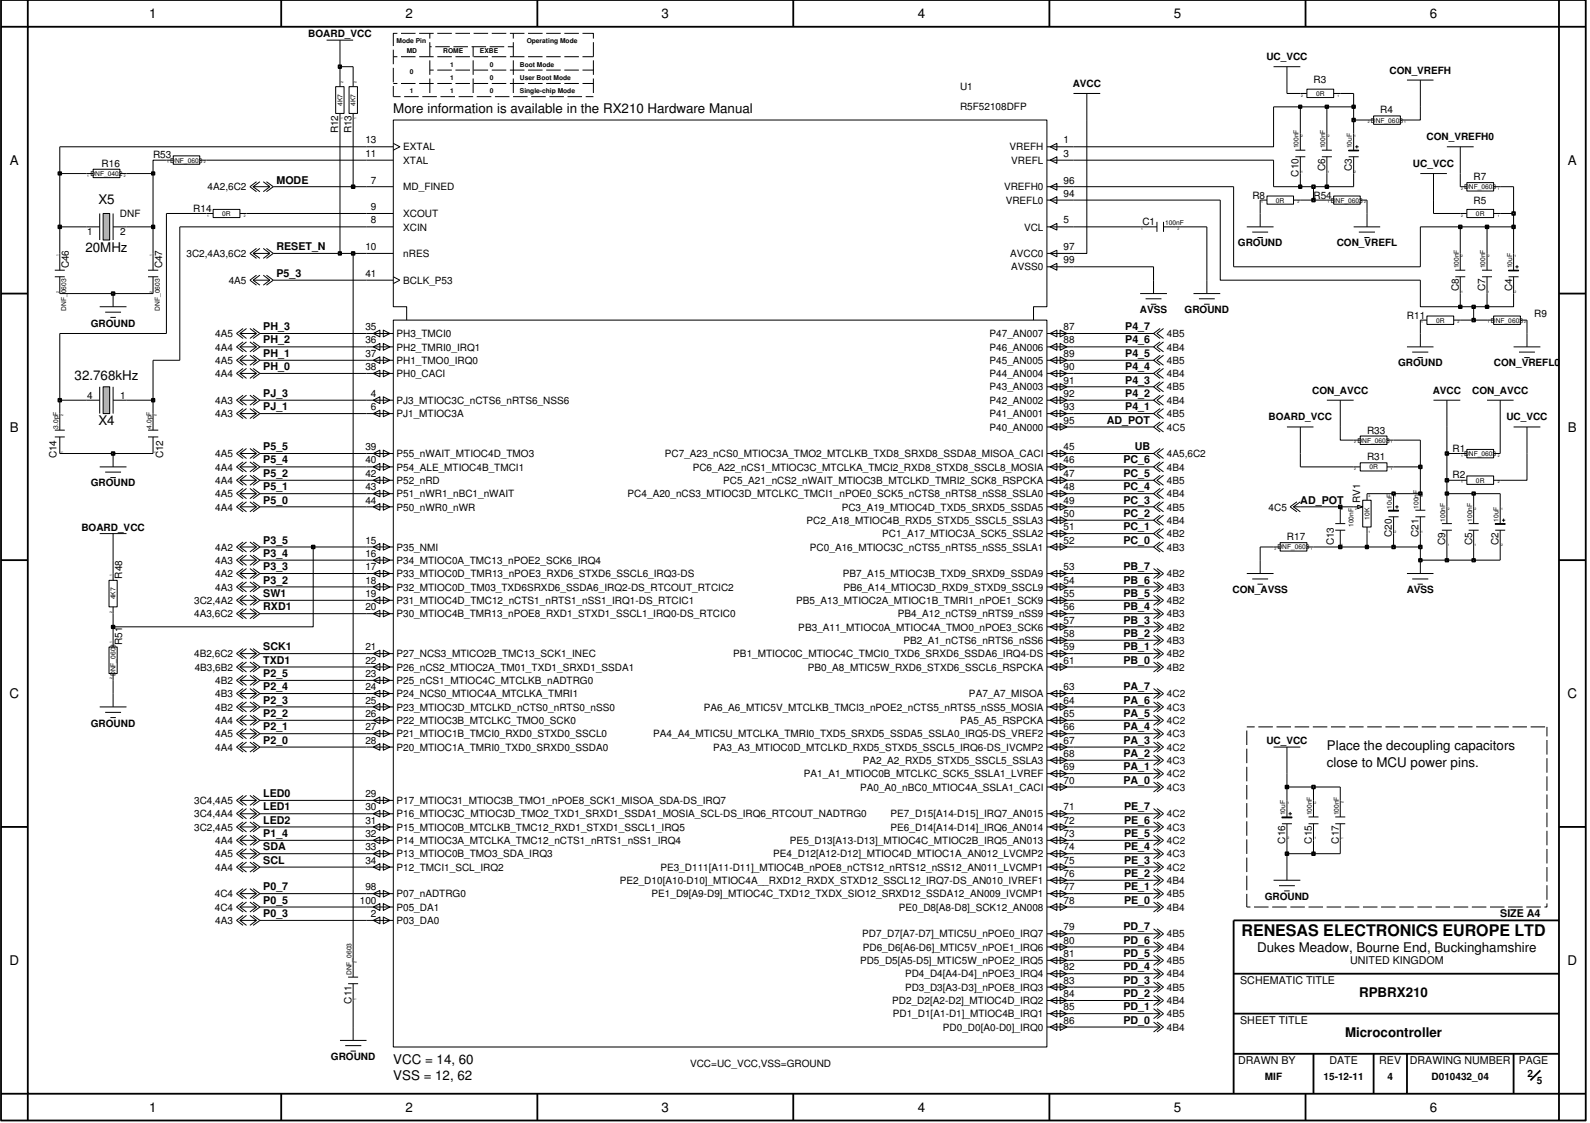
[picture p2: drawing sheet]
<svg xmlns="http://www.w3.org/2000/svg" width="297mm" height="210mm" viewBox="0 0 297 210" stroke-linecap="round" stroke-linejoin="round" font-family="sans-serif">
<defs><g id="words">
<text font-size="3" x="231.7" y="174.7">RENESAS ELECTRONICS EUROPE LTD</text>
<g font-size="2.5">
<text x="27.9" y="3.4">1</text>
<text x="75.7" y="3.4">2</text>
<text x="123.5" y="3.4">3</text>
<text x="171.2" y="3.4">4</text>
<text x="219" y="3.4">5</text>
<text x="266.8" y="3.4">6</text>
<text x="73.4" y="21.2">More information is available in the RX210 Hardware Manual</text>
<text x="1.9" y="30.8">A</text>
<text x="292.6" y="30.8">A</text>
<text x="18.4" y="38">X5</text>
<text x="15.9" y="47">20MHz</text>
<text x="13.9" y="70.9">32.768kHz</text>
<text x="1.9" y="80.6">B</text>
<text x="18.4" y="79.3">X4</text>
<text x="292.6" y="80.6">B</text>
<text x="1.8" y="130.3">C</text>
<text x="292.5" y="130.3">C</text>
<text x="247.6" y="140">Place the decoupling capacitors</text>
<text x="247.6" y="143.1">close to MCU power pins.</text>
<text x="234.6" y="177.6">Dukes Meadow, Bourne End, Buckinghamshire</text>
<text x="1.8" y="180.1">D</text>
<text x="292.5" y="180.1">D</text>
<text x="253.6" y="186.1">RPBRX210</text>
<text x="251" y="193.5">Microcontroller</text>
<text x="73.4" y="198.5">VCC = 14, 60</text>
<text x="73.4" y="201.6">VSS = 12, 62</text>
<text x="27.9" y="207.5">1</text>
<text x="75.7" y="207.5">2</text>
<text x="123.5" y="207.5">3</text>
<text x="171.2" y="207.5">4</text>
<text x="219" y="207.5">5</text>
<text x="266.8" y="207.5">6</text>
</g>
<g font-size="2">
<text x="51.6" y="34.2">MODE</text>
<text x="51.6" y="46.7">RESET_N</text>
<text x="51.6" y="51.6">P5_3</text>
<text x="49.1" y="61.6">PH_3</text>
<text x="49.1" y="64.1">PH_2</text>
<text x="210" y="61.6">P4_7</text>
<text x="210" y="64.1">P4_6</text>
<text x="49.1" y="66.6">PH_1</text>
<text x="49.1" y="69.1">PH_0</text>
<text x="210" y="66.6">P4_5</text>
<text x="210" y="69.1">P4_4</text>
<text x="210" y="71.6">P4_3</text>
<text x="49.1" y="74">PJ_3</text>
<text x="49.1" y="76.5">PJ_1</text>
<text x="210" y="74">P4_2</text>
<text x="210" y="76.5">P4_1</text>
<text x="49.1" y="84">P5_5</text>
<text x="206.5" y="79">AD_POT</text>
<text x="211.7" y="84">UB</text>
<text x="49.1" y="86.5">P5_4</text>
<text x="49.1" y="89">P5_2</text>
<text x="209.6" y="86.5">PC_6</text>
<text x="209.6" y="89">PC_5</text>
<text x="49.1" y="91.5">P5_1</text>
<text x="49.1" y="94">P5_0</text>
<text x="209.6" y="91.5">PC_4</text>
<text x="209.6" y="94">PC_3</text>
<text x="242.6" y="94">AD_POT</text>
<text x="49.1" y="101.4">P3_5</text>
<text x="209.6" y="96.4">PC_2</text>
<text x="209.6" y="98.9">PC_1</text>
<text x="209.6" y="101.4">PC_0</text>
<text x="49.1" y="103.9">P3_4</text>
<text x="49.1" y="106.4">P3_3</text>
<text x="209.6" y="106.4">PB_7</text>
<text x="49.1" y="108.9">P3_2</text>
<text x="49.1" y="111.4">SW1</text>
<text x="49.1" y="113.9">RXD1</text>
<text x="209.6" y="111.4">PB_5</text>
<text x="209.6" y="113.9">PB_4</text>
<text x="209.6" y="108.9">PB_6</text>
<text x="209.6" y="116.4">PB_3</text>
<text x="209.6" y="118.9">PB_2</text>
<text x="49.1" y="121.3">SCK1</text>
<text x="49.1" y="123.8">TXD1</text>
<text x="209.6" y="121.3">PB_1</text>
<text x="209.6" y="123.8">PB_0</text>
<text x="49.1" y="126.3">P2_5</text>
<text x="49.1" y="128.8">P2_4</text>
<text x="49.1" y="131.3">P2_3</text>
<text x="209.6" y="128.8">PA_7</text>
<text x="209.6" y="131.3">PA_6</text>
<text x="49.1" y="133.8">P2_2</text>
<text x="49.1" y="136.3">P2_1</text>
<text x="209.6" y="133.8">PA_5</text>
<text x="209.6" y="136.3">PA_4</text>
<text x="49.1" y="138.8">P2_0</text>
<text x="209.6" y="138.8">PA_3</text>
<text x="209.6" y="141.3">PA_2</text>
<text x="209.6" y="143.7">PA_1</text>
<text x="49.1" y="148.7">LED0</text>
<text x="209.6" y="146.2">PA_0</text>
<text x="49.1" y="151.2">LED1</text>
<text x="49.1" y="153.7">LED2</text>
<text x="209.7" y="151.2">PE_7</text>
<text x="209.7" y="153.7">PE_6</text>
<text x="49.1" y="158.7">SDA</text>
<text x="49.1" y="161.2">SCL</text>
<text x="49.1" y="156.2">P1_4</text>
<text x="209.7" y="161.2">PE_3</text>
<text x="209.7" y="156.2">PE_5</text>
<text x="209.7" y="158.7">PE_4</text>
<text x="49.1" y="166.2">P0_7</text>
<text x="209.7" y="163.7">PE_2</text>
<text x="209.7" y="166.2">PE_1</text>
<text x="49.1" y="168.6">P0_5</text>
<text x="49.1" y="171.1">P0_3</text>
<text x="209.6" y="173.6">PD_7</text>
<text x="209.7" y="168.6">PE_0</text>
<text x="279.9" y="171.1">SIZE A4</text>
<text x="209.6" y="176.1">PD_6</text>
<text x="209.6" y="178.6">PD_5</text>
<text x="251.9" y="179.9">UNITED KINGDOM</text>
<text x="209.6" y="181.1">PD_4</text>
<text x="209.6" y="183.6">PD_3</text>
<text x="231.4" y="183.6">SCHEMATIC TITLE</text>
<text x="209.6" y="186.1">PD_2</text>
<text x="209.6" y="188.6">PD_1</text>
<text x="209.6" y="191">PD_0</text>
<text x="231.4" y="191.1">SHEET TITLE</text>
<text x="231" y="198.6">DRAWN BY</text>
<text x="248.1" y="198.6">DATE</text>
<text x="257.4" y="198.6">REV</text>
<text x="263.1" y="198.6">DRAWING NUMBER</text>
<text x="283.4" y="198.6">PAGE</text>
</g>
<g font-size="1.9">
<text x="57.5" y="6.9">BOARD_VCC</text>
<text x="236.3" y="11.3">UC_VCC</text>
<text x="179.1" y="16.8">U1</text>
<text x="200.2" y="16.3">AVCC</text>
<text x="245.1" y="15.6">R3</text>
<text x="259.3" y="13.8">CON_VREFH</text>
<text x="179.1" y="20.5">R5F52108DFP</text>
<text x="257.5" y="21.2">R4</text>
<text x="28.6" y="29.5">R53</text>
<text x="63.1" y="24.9" transform="rotate(-90 63.1 24.9)">R12</text>
<text x="65.6" y="24.9" transform="rotate(-90 65.6 24.9)">R13</text>
<text x="68.2" y="26.8">13</text>
<text x="68.2" y="29.3">11</text>
<text x="75.2" y="28.1">EXTAL</text>
<text x="188.4" y="28.1">VREFH</text>
<text x="198.4" y="26.8">1</text>
<text x="198.4" y="29.3">3</text>
<text x="266.2" y="26.2">CON_VREFH0</text>
<text x="19" y="31.1">R16</text>
<text x="38.7" y="35.5">4A2,6C2</text>
<text x="69.2" y="34.2">7</text>
<text x="75.2" y="30.6">XTAL</text>
<text x="75.2" y="35.5">MD_FINED</text>
<text x="187.3" y="35.5">VREFH0</text>
<text x="188.7" y="30.6">VREFL</text>
<text x="198.4" y="34.2">96</text>
<text x="242.3" y="33" transform="rotate(-90 242.3 33)">C10</text>
<text x="247.3" y="31.9" transform="rotate(-90 247.3 31.9)">C6</text>
<text x="252.2" y="31.9" transform="rotate(-90 252.2 31.9)">C3</text>
<text x="263.6" y="31.2">UC_VCC</text>
<text x="275" y="33.6">R7</text>
<text x="22.4" y="40.5">DNF</text>
<text x="36.1" y="39.5">R14</text>
<text x="69.2" y="41.7">8</text>
<text x="69.2" y="39.2">9</text>
<text x="75.2" y="40.5">XCOUT</text>
<text x="187.7" y="38">VREFL0</text>
<text x="198.4" y="41.7">5</text>
<text x="198.4" y="36.7">94</text>
<text x="213.2" y="42">C1</text>
<text x="233.7" y="37">R8</text>
<text x="245.1" y="37">R54</text>
<text x="275" y="38">R5</text>
<text x="16.3" y="43.8">1</text>
<text x="22.4" y="43.8">2</text>
<text x="34.8" y="48">3C2,4A3,6C2</text>
<text x="68.2" y="46.7">10</text>
<text x="75.2" y="43">XCIN</text>
<text x="75.2" y="48">nRES</text>
<text x="188.5" y="48">AVCC0</text>
<text x="191.1" y="43">VCL</text>
<text x="198.4" y="46.7">97</text>
<text x="231" y="46">GROUND</text>
<text x="249.4" y="46">CON_VREFL</text>
<text x="12.8" y="50.1" transform="rotate(-90 12.8 50.1)">C46</text>
<text x="30.3" y="50.1" transform="rotate(-90 30.3 50.1)">C47</text>
<text x="42.7" y="53">4A5</text>
<text x="68.2" y="51.6">41</text>
<text x="75.2" y="53">BCLK_P53</text>
<text x="188.7" y="50.5">AVSS0</text>
<text x="198.4" y="49.1">99</text>
<text x="212.7" y="58.4">AVSS</text>
<text x="221" y="58.4">GROUND</text>
<text x="262.5" y="59.4">R11</text>
<text x="272.2" y="54.4" transform="rotate(-90 272.2 54.4)">C8</text>
<text x="277.1" y="54.4" transform="rotate(-90 277.1 54.4)">C7</text>
<text x="282.1" y="54.4" transform="rotate(-90 282.1 54.4)">C4</text>
<text x="286.3" y="59.1">R9</text>
<text x="17" y="60.9">GROUND</text>
<text x="40.2" y="62.9">4A5</text>
<text x="40.2" y="65.4">4A4</text>
<text x="68.2" y="61.6">35</text>
<text x="68.2" y="64.1">36</text>
<text x="74" y="62.9">PH3_TMCI0</text>
<text x="74" y="65.4">PH2_TMRI0_IRQ1</text>
<text x="184.6" y="65.4">P46_AN006</text>
<text x="184.6" y="62.9">P47_AN007</text>
<text x="198.4" y="64.1">88</text>
<text x="198.4" y="61.6">87</text>
<text x="217.7" y="62.9">4B5</text>
<text x="217.7" y="65.4">4B4</text>
<text x="40.2" y="67.9">4A5</text>
<text x="40.2" y="70.4">4A4</text>
<text x="68.2" y="69.1">38</text>
<text x="68.2" y="66.6">37</text>
<text x="74" y="70.4">PH0_CACI</text>
<text x="74" y="67.9">PH1_TMO0_IRQ0</text>
<text x="184.6" y="70.4">P44_AN004</text>
<text x="184.6" y="67.9">P45_AN005</text>
<text x="198.4" y="71.6">91</text>
<text x="198.4" y="69.1">90</text>
<text x="198.4" y="66.6">89</text>
<text x="217.7" y="70.4">4B4</text>
<text x="217.7" y="67.9">4B5</text>
<text x="260.9" y="68.4">GROUND</text>
<text x="278.8" y="68.4">CON_VREFL0</text>
<text x="16.3" y="74.5">4</text>
<text x="22.4" y="74.5">1</text>
<text x="40.2" y="75.4">4A3</text>
<text x="40.2" y="77.9">4A3</text>
<text x="69.2" y="76.5">6</text>
<text x="69.2" y="74">4</text>
<text x="74" y="77.9">PJ1_MTIOC3A</text>
<text x="74" y="75.4">PJ3_MTIOC3C_nCTS6_nRTS6_NSS6</text>
<text x="184.6" y="75.4">P42_AN002</text>
<text x="184.6" y="72.9">P43_AN003</text>
<text x="184.6" y="77.9">P41_AN001</text>
<text x="198.4" y="76.5">93</text>
<text x="198.4" y="74">92</text>
<text x="217.7" y="72.9">4B5</text>
<text x="217.7" y="75.4">4B4</text>
<text x="217.7" y="77.9">4B5</text>
<text x="244.8" y="73.5">CON_AVCC</text>
<text x="267.3" y="73.5">AVCC</text>
<text x="274.7" y="73.5">CON_AVCC</text>
<text x="68.2" y="84">39</text>
<text x="184.6" y="80.4">P40_AN000</text>
<text x="198.4" y="84">45</text>
<text x="198.4" y="79">95</text>
<text x="217.7" y="80.4">4C5</text>
<text x="236.7" y="78.5">BOARD_VCC</text>
<text x="255.1" y="80.9">R33</text>
<text x="281.1" y="78.5">UC_VCC</text>
<text x="10.5" y="85.6" transform="rotate(-90 10.5 85.6)">C14</text>
<text x="30.5" y="85.6" transform="rotate(-90 30.5 85.6)">C12</text>
<text x="40.2" y="85.3">4A5</text>
<text x="40.2" y="87.8">4A4</text>
<text x="68.2" y="89">42</text>
<text x="68.2" y="86.5">40</text>
<text x="74" y="87.8">P54_ALE_MTIOC4B_TMCI1</text>
<text x="74" y="85.3">P55_nWAIT_MTIOC4D_TMO3</text>
<text x="124.1" y="85.3">PC7_A23_nCS0_MTIOC3A_TMO2_MTCLKB_TXD8_SRXD8_SSDA8_MISOA_CACI</text>
<text x="129.3" y="87.8">PC6_A22_nCS1_MTIOC3C_MTCLKA_TMCI2_RXD8_STXD8_SSCL8_MOSIA</text>
<text x="198.4" y="86.5">46</text>
<text x="198.4" y="89">47</text>
<text x="217.7" y="87.8">4B4</text>
<text x="217.7" y="85.3">4A5,6C2</text>
<text x="255.1" y="85.9">R31</text>
<text x="271" y="84.3">R1</text>
<text x="271" y="89.3">R2</text>
<text x="17" y="90.8">GROUND</text>
<text x="40.2" y="95.3">4A4</text>
<text x="40.2" y="92.8">4A5</text>
<text x="40.2" y="90.3">4A4</text>
<text x="68.2" y="94">44</text>
<text x="68.2" y="91.5">43</text>
<text x="74" y="95.3">P50_nWR0_nWR</text>
<text x="74" y="92.8">P51_nWR1_nBC1_nWAIT</text>
<text x="74" y="90.3">P52_nRD</text>
<text x="117.1" y="92.8">PC4_A20_nCS3_MTIOC3D_MTCLKC_TMCI1_nPOE0_SCK5_nCTS8_nRTS8_nSS8_SSLA0</text>
<text x="135" y="90.3">PC5_A21_nCS2_nWAIT_MTIOC3B_MTCLKD_TMRI2_SCK8_RSPCKA</text>
<text x="157.1" y="95.3">PC3_A19_MTIOC4D_TXD5_SRXD5_SSDA5</text>
<text x="198.4" y="91.5">48</text>
<text x="198.4" y="94">49</text>
<text x="217.7" y="90.3">4B5</text>
<text x="217.7" y="95.3">4B5</text>
<text x="217.7" y="92.8">4B4</text>
<text x="236.7" y="95.3">4C5</text>
<text x="253.8" y="93.8" transform="rotate(-90 253.8 93.8)">RV1</text>
<text x="15.2" y="99">BOARD_VCC</text>
<text x="68.2" y="101.4">15</text>
<text x="150.5" y="97.8">PC2_A18_MTIOC4B_RXD5_STXD5_SSCL5_SSLA3</text>
<text x="164.6" y="100.3">PC1_A17_MTIOC3A_SCK5_SSLA2</text>
<text x="198.4" y="101.4">52</text>
<text x="198.4" y="98.9">51</text>
<text x="198.4" y="96.4">50</text>
<text x="217.7" y="100.3">4B2</text>
<text x="217.7" y="97.8">4B4</text>
<text x="240.1" y="100.8">R17</text>
<text x="248.9" y="101.8" transform="rotate(-90 248.9 101.8)">C13</text>
<text x="259.7" y="100.2" transform="rotate(-90 259.7 100.2)">C20</text>
<text x="264.7" y="100.2" transform="rotate(-90 264.7 100.2)">C21</text>
<text x="269.7" y="101.7" transform="rotate(-90 269.7 101.7)">C9</text>
<text x="274.7" y="101.7" transform="rotate(-90 274.7 101.7)">C5</text>
<text x="279.6" y="101.7" transform="rotate(-90 279.6 101.7)">C2</text>
<text x="22.8" y="107.9" transform="rotate(-90 22.8 107.9)">R48</text>
<text x="40.2" y="107.7">4A2</text>
<text x="40.2" y="102.8">4A2</text>
<text x="40.2" y="105.2">4A3</text>
<text x="68.2" y="106.4">17</text>
<text x="68.2" y="103.9">16</text>
<text x="74" y="107.7">P33_MTIOC0D_TMR13_nPOE3_RXD6_STXD6_SSCL6_IRQ3-DS</text>
<text x="74" y="105.2">P34_MTIOC0A_TMC13_nPOE2_SCK6_IRQ4</text>
<text x="74" y="102.8">P35_NMI</text>
<text x="151.1" y="102.8">PC0_A16_MTIOC3C_nCTS5_nRTS5_nSS5_SSLA1</text>
<text x="157.3" y="107.7">PB7_A15_MTIOC3B_TXD9_SRXD9_SSDA9</text>
<text x="198.4" y="106.4">53</text>
<text x="217.7" y="102.8">4B3</text>
<text x="217.7" y="107.7">4B2</text>
<text x="36.2" y="112.7">3C2,4A2</text>
<text x="40.2" y="110.2">4A3</text>
<text x="68.2" y="113.9">20</text>
<text x="68.2" y="111.4">19</text>
<text x="68.2" y="108.9">18</text>
<text x="74" y="112.7">P31_MTIOC4D_TMC12_nCTS1_nRTS1_nSS1_IRQ1-DS_RTCIC1</text>
<text x="74" y="110.2">P32_MTIOC0D_TM03_TXD6SRXD6_SSDA6_IRQ2-DS_RTCOUT_RTCIC2</text>
<text x="148.5" y="112.7">PB5_A13_MTIOC2A_MTIOC1B_TMRI1_nPOE1_SCK9</text>
<text x="157.4" y="110.2">PB6_A14_MTIOC3D_RXD9_STXD9_SSCL9</text>
<text x="198.4" y="113.9">56</text>
<text x="198.4" y="111.4">55</text>
<text x="198.4" y="108.9">54</text>
<text x="217.7" y="110.2">4B3</text>
<text x="217.7" y="112.7">4B2</text>
<text x="230" y="110.7">CON_AVSS</text>
<text x="262.5" y="110.7">AVSS</text>
<text x="36.2" y="115.2">4A3,6C2</text>
<text x="74" y="115.2">P30_MTIOC4B_TMR13_nPOE8_RXD1_STXD1_SSCL1_IRQ0-DS_RTCIC0</text>
<text x="149" y="117.7">PB3_A11_MTIOC0A_MTIOC4A_TMO0_nPOE3_SCK6</text>
<text x="167.5" y="115.2">PB4_A12_nCTS9_nRTS9_nSS9</text>
<text x="198.4" y="118.9">58</text>
<text x="198.4" y="116.4">57</text>
<text x="217.7" y="115.2">4B3</text>
<text x="217.7" y="117.7">4B2</text>
<text x="22.8" y="120.4" transform="rotate(-90 22.8 120.4)">R51</text>
<text x="36.2" y="122.7">4B2,6C2</text>
<text x="36.3" y="125.1">4B3,6B2</text>
<text x="68.2" y="123.8">22</text>
<text x="68.2" y="121.3">21</text>
<text x="74" y="125.1">P26_nCS2_MTIOC2A_TM01_TXD1_SRXD1_SSDA1</text>
<text x="74" y="122.7">P27_NCS3_MTICO2B_TMC13_SCK1_INEC</text>
<text x="136.8" y="122.7">PB1_MTIOC0C_MTIOC4C_TMCI0_TXD6_SRXD6_SSDA6_IRQ4-DS</text>
<text x="150.7" y="125.1">PB0_A8_MTIC5W_RXD6_STXD6_SSCL6_RSPCKA</text>
<text x="168.6" y="120.2">PB2_A1_nCTS6_nRTS6_nSS6</text>
<text x="198.4" y="123.8">61</text>
<text x="198.4" y="121.3">59</text>
<text x="217.7" y="122.7">4B2</text>
<text x="217.7" y="125.1">4B2</text>
<text x="217.7" y="120.2">4B3</text>
<text x="40.2" y="130.1">4B3</text>
<text x="40.2" y="127.6">4B2</text>
<text x="68.2" y="131.3">25</text>
<text x="68.2" y="128.8">24</text>
<text x="68.2" y="126.3">23</text>
<text x="74" y="130.1">P24_NCS0_MTIOC4A_MTCLKA_TMRI1</text>
<text x="74" y="127.6">P25_nCS1_MTIOC4C_MTCLKB_nADTRG0</text>
<text x="180.8" y="130.1">PA7_A7_MISOA</text>
<text x="198.4" y="131.3">64</text>
<text x="198.4" y="128.8">63</text>
<text x="217.7" y="130.1">4C2</text>
<text x="17" y="135.6">GROUND</text>
<text x="40.2" y="135.1">4A4</text>
<text x="40.2" y="132.6">4B2</text>
<text x="40.2" y="137.6">4A5</text>
<text x="68.2" y="136.3">27</text>
<text x="68.2" y="133.8">26</text>
<text x="74" y="137.6">P21_MTIOC1B_TMCI0_RXD0_STXD0_SSCL0</text>
<text x="74" y="135.1">P22_MTIOC3B_MTCLKC_TMO0_SCK0</text>
<text x="74" y="132.6">P23_MTIOC3D_MTCLKD_nCTS0_nRTS0_nSS0</text>
<text x="121.9" y="137.6">PA4_A4_MTIC5U_MTCLKA_TMRI0_TXD5_SRXD5_SSDA5_SSLA0_IRQ5-DS_VREF2</text>
<text x="131.3" y="132.6">PA6_A6_MTIC5V_MTCLKB_TMCI3_nPOE2_nCTS5_nRTS5_nSS5_MOSIA</text>
<text x="179.2" y="135.1">PA5_A5_RSPCKA</text>
<text x="198.4" y="136.3">66</text>
<text x="198.4" y="133.8">65</text>
<text x="217.7" y="132.6">4C3</text>
<text x="217.7" y="137.6">4C3</text>
<text x="217.7" y="135.1">4C2</text>
<text x="40.2" y="140.1">4A4</text>
<text x="68.2" y="138.8">28</text>
<text x="74" y="140.1">P20_MTIOC1A_TMRI0_TXD0_SRXD0_SSDA0</text>
<text x="133.1" y="140.1">PA3_A3_MTIOC0D_MTCLKD_RXD5_STXD5_SSCL5_IRQ6-DS_IVCMP2</text>
<text x="161" y="142.5">PA2_A2_RXD5_STXD5_SSCL5_SSLA3</text>
<text x="198.4" y="141.3">68</text>
<text x="198.4" y="138.8">67</text>
<text x="198.4" y="143.7">69</text>
<text x="217.7" y="142.5">4C3</text>
<text x="217.7" y="140.1">4C2</text>
<text x="236.3" y="138.8">UC_VCC</text>
<text x="68.2" y="148.7">29</text>
<text x="150" y="145">PA1_A1_MTIOC0B_MTCLKC_SCK5_SSLA1_LVREF</text>
<text x="160.5" y="147.5">PA0_A0_nBC0_MTIOC4A_SSLA1_CACI</text>
<text x="198.4" y="146.2">70</text>
<text x="217.7" y="147.5">4C3</text>
<text x="217.7" y="145">4C2</text>
<text x="36.2" y="152.5">3C4,4A4</text>
<text x="36.2" y="150">3C4,4A5</text>
<text x="36.2" y="155">3C2,4A5</text>
<text x="68.2" y="153.7">31</text>
<text x="68.2" y="151.2">30</text>
<text x="74" y="155">P15_MTIOC0B_MTCLKB_TMC12_RXD1_STXD1_SSCL1_IRQ5</text>
<text x="74" y="152.5">P16_MTIOC3C_MTIOC3D_TMO2_TXD1_SRXD1_SSDA1_MOSIA_SCL-DS_IRQ6_RTCOUT_NADTRG0</text>
<text x="74" y="150">P17_MTIOC31_MTIOC3B_TMO1_nPOE8_SCK1_MISOA_SDA-DS_IRQ7</text>
<text x="166.2" y="155">PE6_D14[A14-D14]_IRQ6_AN014</text>
<text x="166.2" y="152.5">PE7_D15[A14-D15]_IRQ7_AN015</text>
<text x="198.4" y="153.7">72</text>
<text x="198.4" y="151.2">71</text>
<text x="217.7" y="155">4C3</text>
<text x="217.7" y="152.5">4C2</text>
<text x="40.2" y="157.5">4A4</text>
<text x="40.2" y="160">4A5</text>
<text x="68.2" y="156.2">32</text>
<text x="68.2" y="161.2">34</text>
<text x="68.2" y="158.7">33</text>
<text x="74" y="160">P13_MTIOC0B_TMO3_SDA_IRQ3</text>
<text x="74" y="157.5">P14_MTIOC3A_MTCLKA_TMC12_nCTS1_nRTS1_nSS1_IRQ4</text>
<text x="144.3" y="160">PE4_D12[A12-D12]_MTIOC4D_MTIOC1A_AN012_LVCMP2</text>
<text x="147.4" y="157.5">PE5_D13[A13-D13]_MTIOC4C_MTIOC2B_IRQ5_AN013</text>
<text x="198.4" y="156.2">73</text>
<text x="198.4" y="161.2">75</text>
<text x="198.4" y="158.7">74</text>
<text x="217.7" y="160">4C3</text>
<text x="217.7" y="157.5">4C2</text>
<text x="239.8" y="157.4" transform="rotate(-90 239.8 157.4)">C16</text>
<text x="244.8" y="157.4" transform="rotate(-90 244.8 157.4)">C15</text>
<text x="249.8" y="157.4" transform="rotate(-90 249.8 157.4)">C17</text>
<text x="40.1" y="167.4">4C4</text>
<text x="40.2" y="162.5">4A4</text>
<text x="68.2" y="166.2">98</text>
<text x="74" y="167.4">P07_nADTRG0</text>
<text x="74" y="162.5">P12_TMCI1_SCL_IRQ2</text>
<text x="115.7" y="164.9">PE2_D10[A10-D10]_MTIOC4A__RXD12_RXDX_STXD12_SSCL12_IRQ7-DS_AN010_IVREF1</text>
<text x="121.6" y="167.4">PE1_D9[A9-D9]_MTIOC4C_TXD12_TXDX_SIO12_SRXD12_SSDA12_AN009_IVCMP1</text>
<text x="123.2" y="162.5">PE3_D111[A11-D11]_MTIOC4B_nPOE8_nCTS12_nRTS12_nSS12_AN011_LVCMP1</text>
<text x="198.4" y="163.7">76</text>
<text x="198.4" y="166.2">77</text>
<text x="217.7" y="164.9">4B4</text>
<text x="217.7" y="162.5">4C2</text>
<text x="217.7" y="167.4">4B5</text>
<text x="236" y="167.9">GROUND</text>
<text x="40.1" y="169.9">4C4</text>
<text x="40.2" y="172.4">4A3</text>
<text x="67.1" y="168.6">100</text>
<text x="69.2" y="171.1">2</text>
<text x="74" y="172.4">P03_DA0</text>
<text x="74" y="169.9">P05_DA1</text>
<text x="167.7" y="169.9">PE0_D8[A8-D8]_SCK12_AN008</text>
<text x="198.4" y="173.6">79</text>
<text x="198.4" y="168.6">78</text>
<text x="217.7" y="169.9">4B4</text>
<text x="160.5" y="179.9">PD5_D5[A5-D5]_MTIC5W_nPOE2_IRQ5</text>
<text x="160.9" y="174.9">PD7_D7[A7-D7]_MTIC5U_nPOE0_IRQ7</text>
<text x="161" y="177.4">PD6_D6[A6-D6]_MTIC5V_nPOE1_IRQ6</text>
<text x="198.4" y="178.6">81</text>
<text x="198.4" y="176.1">80</text>
<text x="217.7" y="174.9">4B5</text>
<text x="217.7" y="177.4">4B4</text>
<text x="217.7" y="179.9">4B5</text>
<text x="168.9" y="184.9">PD3_D3[A3-D3]_nPOE8_IRQ3</text>
<text x="168.9" y="182.4">PD4_D4[A4-D4]_nPOE3_IRQ4</text>
<text x="198.4" y="183.6">83</text>
<text x="198.4" y="181.1">82</text>
<text x="217.7" y="182.4">4B4</text>
<text x="217.7" y="184.9">4B5</text>
<text x="65.6" y="187.3" transform="rotate(-90 65.6 187.3)">C11</text>
<text x="166.5" y="187.4">PD2_D2[A2-D2]_MTIOC4D_IRQ2</text>
<text x="166.6" y="189.8">PD1_D1[A1-D1]_MTIOC4B_IRQ1</text>
<text x="198.4" y="191">86</text>
<text x="198.4" y="188.6">85</text>
<text x="198.4" y="186.1">84</text>
<text x="217.7" y="189.8">4B5</text>
<text x="217.7" y="187.4">4B4</text>
<text x="61.7" y="197.8">GROUND</text>
<text x="175.9" y="192.3">PD0_D0[A0-D0]_IRQ0</text>
<text x="217.7" y="192.3">4B4</text>
<text x="128.8" y="199.1">VCC=UC_VCC,VSS=GROUND</text>
<text x="236" y="201.6">MIF</text>
<text x="247" y="201.6">15-12-11</text>
<text x="258.9" y="201.6">4</text>
<text x="267.1" y="201.6">D010432_04</text>
<text x="285" y="201">2</text>
<text x="286.8" y="202.2">5</text>
</g>
<g font-size="1.2">
<text x="74" y="8.1">Mode Pin</text>
<text x="75.9" y="9.9">MD</text>
<text x="82.7" y="9.9">ROME</text>
<text x="89.6" y="9.9">EXBE</text>
<text x="98.3" y="8.1">Operating Mode</text>
<text x="76.5" y="13.7">0</text>
<text x="76.5" y="17.4">1</text>
<text x="84" y="12.4">1</text>
<text x="84" y="14.9">1</text>
<text x="84" y="17.4">1</text>
<text x="91.4" y="17.4">0</text>
<text x="91.4" y="12.4">0</text>
<text x="91.4" y="14.9">0</text>
<text x="97" y="12.4">Boot Mode</text>
<text x="97" y="14.9">User Boot Mode</text>
<text x="97" y="17.4">Single-chip Mode</text>
<text x="245.6" y="17.9">0R</text>
<text x="63.9" y="19.8" transform="rotate(-90 63.9 19.8)">4K7</text>
<text x="66.4" y="19.8" transform="rotate(-90 66.4 19.8)">4K7</text>
<text x="255.8" y="22.9">DNF_0603</text>
<text x="242.3" y="27.7" transform="rotate(-90 242.3 27.7)">100nF</text>
<text x="247.3" y="27.7" transform="rotate(-90 247.3 27.7)">100nF</text>
<text x="252.2" y="27.7" transform="rotate(-90 252.2 27.7)">10uF</text>
<text x="16.9" y="32.9">DNF_0402</text>
<text x="31.8" y="30.4">DNF_0603</text>
<text x="273.2" y="35.3">DNF_0603</text>
<text x="41.5" y="40.3">0R</text>
<text x="217.4" y="42">100nF</text>
<text x="238.1" y="37.8">0R</text>
<text x="248.3" y="37.8">DNF_0603</text>
<text x="275.4" y="40.3">0R</text>
<text x="272.2" y="50.1" transform="rotate(-90 272.2 50.1)">100nF</text>
<text x="277.1" y="50.1" transform="rotate(-90 277.1 50.1)">100nF</text>
<text x="282.1" y="50.1" transform="rotate(-90 282.1 50.1)">10uF</text>
<text x="12.4" y="58" transform="rotate(-90 12.4 58)">DNF_0603</text>
<text x="29.8" y="58" transform="rotate(-90 29.8 58)">DNF_0603</text>
<text x="268" y="60.2">0R</text>
<text x="278.2" y="60.2">DNF_0603</text>
<text x="10.9" y="80" transform="rotate(-90 10.9 80)">3.0pF</text>
<text x="28.3" y="80" transform="rotate(-90 28.3 80)">4.0pF</text>
<text x="253.3" y="82.6">DNF_0603</text>
<text x="255.5" y="87.6">0R</text>
<text x="273.2" y="85.1">DNF_0603</text>
<text x="259.7" y="94.9" transform="rotate(-90 259.7 94.9)">10uF</text>
<text x="264.7" y="94.9" transform="rotate(-90 264.7 94.9)">100nF</text>
<text x="275.4" y="90.1">0R</text>
<text x="252.6" y="98.3" transform="rotate(-90 252.6 98.3)">100nF</text>
<text x="255.5" y="96.9" transform="rotate(-90 255.5 96.9)">10K</text>
<text x="269.7" y="97.4" transform="rotate(-90 269.7 97.4)">100nF</text>
<text x="274.7" y="97.4" transform="rotate(-90 274.7 97.4)">100nF</text>
<text x="279.6" y="97.4" transform="rotate(-90 279.6 97.4)">10uF</text>
<text x="238.4" y="102.5">DNF_0603</text>
<text x="21.6" y="111.9" transform="rotate(-90 21.6 111.9)">4K7</text>
<text x="21.6" y="126.2" transform="rotate(-90 21.6 126.2)">DNF_0603</text>
<text x="239.8" y="152.1" transform="rotate(-90 239.8 152.1)">10uF</text>
<text x="244.8" y="152.1" transform="rotate(-90 244.8 152.1)">100nF</text>
<text x="249.8" y="152.1" transform="rotate(-90 249.8 152.1)">100nF</text>
<text x="65.6" y="182" transform="rotate(-90 65.6 182)">DNF_0603</text>
</g>
<g font-size=".6">
<text x="64" y="15.5" transform="rotate(-90 64 15.5)">2</text>
<text x="66.5" y="15.5" transform="rotate(-90 66.5 15.5)">2</text>
<text x="64" y="22.3" transform="rotate(-90 64 22.3)">1</text>
<text x="66.5" y="22.3" transform="rotate(-90 66.5 22.3)">1</text>
<text x="242.8" y="18">2</text>
<text x="249.6" y="18">1</text>
<text x="255.2" y="23">2</text>
<text x="262" y="23">1</text>
<text x="242.8" y="25.5">2</text>
<text x="247.8" y="25.5">2</text>
<text x="252.7" y="25.5">1</text>
<text x="16.3" y="33">1</text>
<text x="23.1" y="33">2</text>
<text x="31.2" y="30.5">1</text>
<text x="38" y="30.5">2</text>
<text x="242.8" y="32.2">1</text>
<text x="247.8" y="32.2">1</text>
<text x="252.7" y="32.2">2</text>
<text x="272.6" y="35.5">2</text>
<text x="279.5" y="35.5">1</text>
<text x="38.7" y="40.5">1</text>
<text x="45.5" y="40.5">2</text>
<text x="235.3" y="38">1</text>
<text x="242.1" y="38">2</text>
<text x="247.8" y="38">1</text>
<text x="254.6" y="38">2</text>
<text x="272.6" y="40.5">2</text>
<text x="279.5" y="40.5">1</text>
<text x="11" y="47.8" transform="rotate(-90 11 47.8)">1</text>
<text x="28.4" y="47.8" transform="rotate(-90 28.4 47.8)">1</text>
<text x="212.9" y="42.9">1</text>
<text x="219.7" y="42.9">2</text>
<text x="272.6" y="47.9">2</text>
<text x="277.6" y="47.9">2</text>
<text x="282.6" y="47.9">1</text>
<text x="11" y="54.7" transform="rotate(-90 11 54.7)">2</text>
<text x="28.4" y="54.7" transform="rotate(-90 28.4 54.7)">2</text>
<text x="272.6" y="54.6">1</text>
<text x="277.6" y="54.6">1</text>
<text x="282.6" y="54.6">2</text>
<text x="265.2" y="60.4">1</text>
<text x="272" y="60.4">2</text>
<text x="277.6" y="60.4">1</text>
<text x="284.4" y="60.4">2</text>
<text x="11.8" y="77.6" transform="rotate(-90 11.8 77.6)">2</text>
<text x="29.2" y="77.6" transform="rotate(-90 29.2 77.6)">2</text>
<text x="252.7" y="82.8">2</text>
<text x="259.5" y="82.8">1</text>
<text x="11.8" y="84.5" transform="rotate(-90 11.8 84.5)">1</text>
<text x="29.2" y="84.5" transform="rotate(-90 29.2 84.5)">1</text>
<text x="252.7" y="87.7">2</text>
<text x="259.5" y="87.7">1</text>
<text x="272.6" y="85.3">1</text>
<text x="279.5" y="85.3">2</text>
<text x="250.3" y="95.2">2</text>
<text x="252.9" y="95.2">2</text>
<text x="255.4" y="92.7">3</text>
<text x="260.2" y="92.7">1</text>
<text x="265.2" y="92.7">2</text>
<text x="270.2" y="95.2">2</text>
<text x="272.6" y="90.2">1</text>
<text x="275.1" y="95.2">2</text>
<text x="279.5" y="90.2">2</text>
<text x="280.1" y="95.2">1</text>
<text x="250.3" y="101.9">1</text>
<text x="255.4" y="99.4">1</text>
<text x="260.2" y="99.4">2</text>
<text x="265.2" y="99.4">1</text>
<text x="270.2" y="101.9">1</text>
<text x="275.1" y="101.9">1</text>
<text x="280.1" y="101.9">2</text>
<text x="20.9" y="107.5" transform="rotate(-90 20.9 107.5)">1</text>
<text x="237.8" y="102.7">2</text>
<text x="244.6" y="102.7">1</text>
<text x="20.9" y="120" transform="rotate(-90 20.9 120)">1</text>
<text x="20.9" y="114.3" transform="rotate(-90 20.9 114.3)">2</text>
<text x="20.9" y="126.8" transform="rotate(-90 20.9 126.8)">2</text>
<text x="240.3" y="149.9">1</text>
<text x="245.3" y="149.9">2</text>
<text x="250.7" y="149.8" transform="rotate(-90 250.7 149.8)">2</text>
<text x="240.3" y="156.6">2</text>
<text x="245.3" y="156.6">1</text>
<text x="250.7" y="156.6" transform="rotate(-90 250.7 156.6)">1</text>
<text x="66.5" y="179.7" transform="rotate(-90 66.5 179.7)">2</text>
<text x="66.5" y="186.5" transform="rotate(-90 66.5 186.5)">1</text>
</g>
</g></defs>
<path d="M38.5 39.8h1.3M39.8 39.1h5v1.5h-5zM44.8 39.8h1.2M259.1 96.4h1.9M260 92.1v3.1M260 96.4v3.2M44.8 171.7h3.1M45.4 170.8l-1.3 .9 1.3 1M46 170.8l-1.2 .9 1.2 1M46.6 170.8l1.3 .9M47.2 170.8l1.3 .9-1.3 1M47.9 171.7l-1.3 1" fill="none" stroke="#000" stroke-width=".19"/>
<path d="M259.1 95.2h1.9v.2h-1.9z" fill="#b3b3b3"/>
<g fill="none" stroke="#000" stroke-width=".19">
<path d="M65.1 16.2h1.6v5h-1.6zM65.9 14.9v1.3M65.9 21.2v1.2M235.1 37.3h1.3M236.4 36.6h5v1.5h-5zM241.4 37.3h1.2M247.6 37.3h1.3M248.9 36.6h4.9v1.5h-4.9zM253.8 37.3h1.3M10.2 51.6h1.9M10.2 50.4h1.9M11.2 47.3v3.1"/>
<path d="M11.2 51.6v3.2M276.5 51.6h1.9M276.5 50.4h1.9M277.5 47.3v3.1M277.5 51.6v3.2M28.6 77.2v3.1M44.8 77.2h3.1M45.4 76.2l-1.3 1 1.3 .9M46 76.2l-1.2 1 1.2 .9M46.6 76.2l1.3 1M47.2 76.2l1.3 1-1.3 .9M47.9 77.2l-1.3 .9"/>
<path d="M216.5 73.7l-1.3 1 1.3 .9M217.1 73.7l-1.2 1 1.2 .9M267.5 74.7h5M270 74.7v5M18.6 99.6h5M21.1 99.6v4.9M27.6 81.5h1.9M27.6 80.3h1.9M28.6 81.5v3.1M216.5 86.2l-1.3 .9 1.3 1M217.1 86.2l-1.2 .9 1.2 1M252.6 82.1h1.2"/>
<path d="M253.8 81.4h5v1.5h-5zM258.8 82.1h1.2M259.1 95.2h1.9v.2h-1.9zM260.3 94.6h.7M260.7 94.3v.6M264.1 96.4h1.9M264.1 95.2h1.9M265 92.1v3.1M265 96.4v3.2M44.8 102.1h3.1M44.8 104.5h3.1M44.8 112h3.1"/>
<path d="M45.4 101.1l-1.3 1 1.3 .9M45.4 103.6l-1.3 .9 1.3 1M45.4 111.1l-1.3 .9 1.3 .9M46 101.1l-1.2 1 1.2 .9M46 103.6l-1.2 .9 1.2 1M46 111.1l-1.2 .9 1.2 .9M46.6 101.1l1.3 1M46.6 103.6l1.3 .9M46.6 111.1l1.3 .9M47.2 101.1l1.3 1-1.3 .9M47.2 103.6l1.3 .9-1.3 1M47.2 111.1l1.3 .9-1.3 .9"/>
<path d="M47.9 102.1l-1.3 .9M47.9 104.5l-1.3 1M47.9 112l-1.3 .9M216.5 101.1l-1.3 1 1.3 .9M217.1 101.1l-1.2 1 1.2 .9M232.6 107h5M233.7 108h2.9M234.6 109h1M235.1 104.5v2.5M237.6 102.1h1.3M238.9 101.3h5v1.5h-5zM243.9 102.1h1.2"/>
<path d="M262.5 107h5M263.5 108h3M264.5 109h1M265 104.5v2.5M44.8 139.4h3.1M44.8 122h3.1M45.4 138.5l-1.3 .9 1.3 .9M45.4 121l-1.3 1 1.3 .9M46 138.5l-1.2 .9 1.2 .9M46 121l-1.2 1 1.2 .9M46.6 138.5l1.3 .9M46.6 121l1.3 1"/>
<path d="M47.2 138.5l1.3 .9-1.3 .9M47.2 121l1.3 1-1.3 .9M47.9 139.4l-1.3 .9M47.9 122l-1.3 .9M215.2 121l1.3 1-1.3 .9M215.2 122h1.3M215.9 121l1.2 1-1.2 .9M237.6 139.4h5M240.1 139.4v5M44.8 159.3h3.1M44.8 154.3h3.1M44.8 149.4h3.1"/>
<path d="M45.4 158.4l-1.3 .9 1.3 .9M45.4 153.4l-1.3 .9 1.3 .9M45.4 148.4l-1.3 1 1.3 .9M46 158.4l-1.2 .9 1.2 .9M46 153.4l-1.2 .9 1.2 .9M46 148.4l-1.2 1 1.2 .9M46.6 158.4l1.3 .9M46.6 153.4l1.3 .9M46.6 148.4l1.3 1M47.2 158.4l1.3 .9-1.3 .9M47.2 153.4l1.3 .9-1.3 .9M47.2 148.4l1.3 1-1.3 .9"/>
<path d="M47.9 159.3l-1.3 .9M47.9 154.3l-1.3 .9M47.9 149.4l-1.3 .9M215.2 155.9l1.3 .9-1.3 .9M215.2 156.8h1.3M215.2 143.4l1.3 1M215.2 144.4h1.3M215.9 155.9l1.2 .9-1.2 .9M215.9 143.4l1.2 1-1.2 .9M216.5 144.4l-1.3 .9M65.9 179.2v3.1M215.2 160.9l1.3 .9-1.3 .9"/>
<path d="M215.2 161.8h1.3M215.2 163.3l1.3 1M215.2 164.3h1.3M215.2 168.3l1.3 .9M215.2 169.2h1.3M215.9 160.9l1.2 .9-1.2 .9M215.9 163.3l1.2 1-1.2 .9M215.9 168.3l1.2 .9-1.2 1M216.5 164.3l-1.3 .9M216.5 169.2l-1.3 1M65 183.6h1.8M65 182.3h1.8"/>
<path d="M65.9 183.6v3.1M215.2 180.8l1.3 .9M215.2 181.7h1.3M215.9 180.8l1.2 .9-1.2 .9M216.5 181.7l-1.3 .9"/>
</g>
<path d="M19.2 72.2h1.3v5h-1.3z" fill-rule="evenodd" fill="#b3b3b3"/>
<g fill="none" stroke="#000" stroke-width=".19">
<path d="M11.2 77.2v3.1M16.2 74.7h2.4M18.6 72.2v5M19.2 72.2h1.3v5h-1.3zM21.1 72.2v5M21.1 74.7h2.5M216.5 76.2l-1.3 1 1.3 .9M217.1 76.2l-1.2 1 1.2 .9M10.2 81.5h1.9M10.2 80.3h1.9M11.2 81.5v3.1M44.8 94.6h3.1"/>
<path d="M44.8 94.6l1.2 .9M45.4 93.6l-1.3 1 1.3 .9M46 93.6l-1.2 1M46.6 93.6l1.3 1M47.2 93.6l1.3 1-1.3 .9M47.9 94.6l-1.3 .9M44.8 114.5h3.1M45.4 113.6l-1.3 .9 1.3 .9M46 113.6l-1.2 .9 1.2 .9M46.6 113.6l1.3 .9M47.2 113.6l1.3 .9-1.3 .9M47.9 114.5l-1.3 .9"/>
<path d="M44.8 127h3.1M45.4 126l-1.3 1 1.3 .9M46 126l-1.2 1 1.2 .9M46.6 126l1.3 1M47.2 126l1.3 1-1.3 .9M47.9 127l-1.3 .9"/>
</g>
<path d="M19.2 39.8h1.3v5h-1.3z" fill-rule="evenodd" fill="#b3b3b3"/>
<g fill="none" stroke="#000" stroke-width=".19">
<path d="M18.6 39.8v5M19.2 39.8h1.3v5h-1.3zM21.1 39.8v5M255.1 39.8v2.5M16.2 42.3h2.4M21.1 42.3h2.5M252.6 42.3h4.9M253.6 43.3h3M254.6 44.3h.9M281.5 51.6h1.9M282.4 47.3v3.1M282.4 51.6v3.2"/>
<path d="M44.8 62.2h3.1M45.4 61.3l-1.3 .9 1.3 1M46 61.3l-1.2 .9 1.2 1M46.6 61.3l1.3 .9M47.2 61.3l1.3 .9-1.3 1M47.9 62.2l-1.3 1M216.5 78.7l-1.3 1 1.3 .9M216.5 63.8l-1.3 .9 1.3 1M216.5 61.3l-1.3 .9 1.3 1M217.1 61.3l-1.2 .9 1.2 1M217.1 78.7l-1.2 1 1.2 .9M217.1 63.8l-1.2 .9 1.2 1"/>
<path d="M282.4 64.7h5M283.4 65.7h3M284.4 66.7h1M284.9 62.2v2.5M216.5 93.6l-1.3 1 1.3 .9M216.5 88.7l-1.3 .9 1.3 1M217.1 88.7l-1.2 .9 1.2 1M217.1 93.6l-1.2 1 1.2 .9M215.2 106.1l1.3 .9M215.2 107h1.3M215.2 108.6l1.3 .9M215.2 109.5h1.3"/>
<path d="M215.9 106.1l1.2 .9-1.2 .9M215.9 108.6l1.2 .9-1.2 .9M216.5 107l-1.3 .9M216.5 109.5l-1.3 .9M44.8 129.4h3.1M45.4 128.5l-1.3 .9 1.3 .9M46 128.5l-1.2 .9 1.2 .9M46.6 128.5l1.3 .9M47.2 128.5l1.3 .9-1.3 .9M47.9 129.4l-1.3 .9"/>
</g>
<path d="M281.5 50.4h1.9v.1h-1.9z" fill="#b3b3b3"/>
<g fill="none" stroke="#000" stroke-width=".19">
<path d="M237.6 12.4h5M240.1 12.4v5M242.6 17.4h1.3M243.9 16.6h5v1.6h-5zM248.9 17.4h1.2M18.6 57.2h5M19.6 58.3h3M20.6 59.2h1M21.1 54.8v2.4M271.5 51.6h1.9M271.5 50.4h1.9M272.5 47.3v3.1"/>
<path d="M272.5 51.6v3.2M281.5 50.4h1.9v.1h-1.9zM282.8 49.8h.6M283.1 49.5v.6M247.6 74.7h5M250.1 74.7v5M216.5 96.1l-1.3 1 1.3 .9M216.5 98.6l-1.3 1 1.3 .9M216.5 83.7l-1.3 .9 1.3 1M217.1 96.1l-1.2 1 1.2 .9M217.1 98.6l-1.2 1 1.2 .9M217.1 83.7l-1.2 .9 1.2 1"/>
<path d="M272.5 89.6h1.2M273.7 88.8h5v1.6h-5zM278.7 89.6h1.2M20.3 108.3h1.6v4.9h-1.6zM21.1 107v1.3M21.1 113.2v1.3M44.8 134.4h3.1M44.8 136.9h3.1M45.4 133.5l-1.3 .9 1.3 .9M45.4 136l-1.3 .9 1.3 .9M46 133.5l-1.2 .9 1.2 .9M46 136l-1.2 .9 1.2 .9"/>
<path d="M46.6 133.5l1.3 .9M46.6 136l1.3 .9M47.2 133.5l1.3 .9-1.3 .9M47.2 136l1.3 .9-1.3 .9M47.9 134.4l-1.3 .9M47.9 136.9l-1.3 .9M215.2 123.5l1.3 1-1.3 .9M215.2 124.5h1.3M215.9 123.5l1.2 1-1.2 .9M239.2 153.7h1.9M240.1 149.4v3M240.1 153.7v3.1"/>
<path d="M44.8 169.2h3.1M45.4 168.3l-1.3 .9 1.3 1M46 168.3l-1.2 .9 1.2 1M46.6 168.3l1.3 .9M47.2 168.3l1.3 .9-1.3 1M47.9 169.2l-1.3 1"/>
</g>
<path d="M239.2 152.4h1.9v.2h-1.9z" fill-rule="evenodd" fill="#b3b3b3"/>
<g fill="none" stroke="#000" stroke-width=".19">
<path d="M16.2 32.4h1.2M17.4 31.6h5v1.5h-5zM22.4 32.4h1.2M251.7 29.3h1.8M252.6 24.9v3.1M252.6 29.3v3.1M282.4 79.7h5M284.9 79.7v4.9M252.6 87.1h1.2M253.8 86.4h5v1.5h-5zM258.8 87.1h1.2M21.1 119.5v1.2"/>
<path d="M44.8 107h3.1M45.4 106.1l-1.3 .9 1.3 .9M46 106.1l-1.2 .9 1.2 .9M46.6 106.1l1.3 .9M47.2 106.1l1.3 .9-1.3 .9M47.9 107l-1.3 .9M215.2 113.6l1.3 .9-1.3 .9M215.2 111.1l1.3 .9M215.2 112h1.3M215.2 114.5h1.3M215.9 111.1l1.2 .9-1.2 .9M215.9 113.6l1.2 .9-1.2 .9"/>
<path d="M216.5 112l-1.3 .9M18.6 131.9h5M19.6 132.9h3M20.3 120.7h1.6v5h-1.6zM20.6 133.9h1M21.1 125.7v1.3M21.1 129.4v2.5M215.2 131l1.3 .9-1.3 .9M215.2 131.9h1.3M215.2 133.5l1.3 .9M215.2 134.4h1.3M215.9 133.5l1.2 .9-1.2 .9"/>
<path d="M215.9 131l1.2 .9-1.2 .9M216.5 134.4l-1.3 .9M215.2 151.8h1.3M215.2 150.9l1.3 .9M215.2 153.4l1.3 .9M215.2 154.3h1.3M215.9 150.9l1.2 .9-1.2 1M215.9 153.4l1.2 .9-1.2 .9M216.5 151.8l-1.3 1M216.5 154.3l-1.3 .9M239.2 152.4h1.9v.2h-1.9zM240.4 151.8h.7"/>
<path d="M240.7 151.5v.6M244.2 153.7h1.8M244.2 152.4h1.8M245.1 149.4v3M245.1 153.7v3.1M44.8 166.8h3.1M45.4 165.8l-1.3 1 1.3 .9M46 165.8l-1.2 1 1.2 .9M46.6 165.8l1.3 1M47.2 165.8l1.3 1-1.3 .9M47.9 166.8l-1.3 .9"/>
</g>
<path d="M251.7 28h1.8v.2h-1.8z" fill-rule="evenodd" fill="#b3b3b3"/>
<g fill="none" stroke="#000" stroke-width=".19">
<path d="M200.3 17.4h5M202.8 17.4v5M262.5 14.9h5M265 14.9v5M31.1 29.9h1.2M32.3 29.1h5v1.5h-5zM37.3 29.9h1.2M47.2 34.8h3.2M47.9 33.9l-1.3 .9 1.3 1M48.5 33.9l-1.3 .9 1.3 1M49.1 33.9l1.3 .9M49.7 33.9l1.3 .9-1.3 1"/>
<path d="M50.4 34.8l-1.3 1M68.4 27.4h5M68.4 29.9h5M68.4 34.8h5M68.4 39.8h5M73.4 26.8l1.2 .6-1.2 .6M195.3 27.4h5M195.3 29.9h5M195.3 34.8h5M195.3 37.3h5M195.9 27.4l1.3-.6v1.2zM195.9 29.9l1.3-.6v1.2z"/>
<path d="M195.9 37.3l1.3-.6v1.3zM195.9 34.8l1.3-.6v1.3zM235.1 39.8v2.5M251.7 28h1.8v.2h-1.8zM252.9 27.4h.6M253.2 27.1v.6M47.2 52.3h3.2M47.2 52.3l1.3 .9M47.2 47.3h3.2M47.2 47.3l1.3 .9M47.9 51.4l-1.3 .9 1.3 .9M47.9 46.4l-1.3 .9 1.3 .9"/>
<path d="M48.5 51.4l-1.3 .9M48.5 46.4l-1.3 .9M49.1 51.4l1.3 .9M49.1 46.4l1.3 .9M49.7 51.4l1.3 .9-1.3 .9M49.7 46.4l1.3 .9-1.3 .9M50.4 52.3l-1.3 .9M50.4 47.3l-1.3 .9M68.4 42.3h5M68.4 52.3h5M68.4 47.3h5M73.4 59.7h121.9v135.7h-121.9z"/>
<path d="M73.4 51.6l1.2 .7-1.2 .6M75.9 59.7v-2.5h-2.5v-34.8h121.9v34.8h-2.4v2.5M195.3 42.3h5M195.3 47.3h5M195.3 49.8h5M195.9 42.3l1.3-.6v1.2zM195.9 47.3l1.3-.6v1.2zM195.9 49.8l1.3-.7v1.3zM212.7 42.3h3.2M212.7 54.8h5M213.8 55.8h2.9M214.7 56.8h1.1"/>
<path d="M215.2 52.3v2.5M215.9 41.4v1.9M217.1 42.3h3.1M217.1 41.4v1.9M232.6 42.3h5M233.7 43.3h2.9M234.6 44.3h1M44.8 67.2h3.1M45.4 66.3l-1.3 .9 1.3 1M46 66.3l-1.2 .9 1.2 1M46.6 66.3l1.3 .9M47.2 66.3l1.3 .9-1.3 1"/>
<path d="M47.9 67.2l-1.3 1M68.4 67.2h5M68.4 74.7h5M68.4 77.2h5M68.4 62.2h5M68.4 64.7h5M68.4 69.7h5M69.7 74.7l1.2-.7v1.3zM69.7 77.2l1.2-.7v1.3zM69.7 62.2l1.2-.6v1.3zM69.7 64.7l1.2-.6v1.3zM69.7 67.2l1.2-.6v1.2z"/>
<path d="M69.7 69.7l1.2-.6v1.2zM71.5 74l1.3 .7-1.3 .6zM71.5 76.5l1.3 .7-1.3 .6zM71.5 61.6l1.3 .6-1.3 .7zM71.5 64.1l1.3 .6-1.3 .7zM71.5 66.6l1.3 .6-1.3 .6zM71.5 69.1l1.3 .6-1.3 .6zM195.3 67.2h5M195.3 74.7h5M195.3 77.2h5M195.3 79.7h5M195.3 62.2h5"/>
<path d="M195.3 64.7h5M195.3 69.7h5M195.3 72.2h5M195.9 72.2l1.3-.6v1.2zM195.9 74.7l1.3-.7v1.3zM195.9 77.2l1.3-.7v1.3zM195.9 79.7l1.3-.7v1.3zM195.9 62.2l1.3-.6v1.3zM195.9 64.7l1.3-.6v1.3zM195.9 67.2l1.3-.6v1.2zM195.9 69.7l1.3-.6v1.2zM197.8 71.6l1.3 .6-1.3 .6z"/>
<path d="M197.8 74l1.3 .7-1.3 .6zM197.8 76.5l1.3 .7-1.3 .6zM197.8 79l1.3 .7-1.3 .6zM197.8 61.6l1.3 .6-1.3 .7zM197.8 64.1l1.3 .6-1.3 .7zM197.8 66.6l1.3 .6-1.3 .6zM197.8 69.1l1.3 .6-1.3 .6zM216.5 66.3l-1.3 .9 1.3 1M217.1 66.3l-1.2 .9 1.2 1M240.1 79.7h5M242.6 79.7v4.9M277.5 74.7h4.9"/>
<path d="M279.9 74.7v5M68.4 84.6h5M68.4 87.1h5M68.4 89.6h5M68.4 92.1h5M68.4 94.6h5M69.7 84.6l1.2-.6v1.3zM69.7 87.1l1.2-.6v1.3zM69.7 89.6l1.2-.6v1.2zM69.7 92.1l1.2-.6v1.2zM69.7 94.6l1.2-.6v1.2zM71.5 84l1.3 .6-1.3 .7z"/>
<path d="M71.5 86.5l1.3 .6-1.3 .7zM71.5 89l1.3 .6-1.3 .6zM71.5 91.5l1.3 .6-1.3 .6zM71.5 94l1.3 .6-1.3 .6zM195.3 84.6h5M195.3 87.1h5M195.3 89.6h5M195.3 92.1h5M195.3 94.6h5M195.3 97.1h5M195.3 99.6h5M195.9 84.6l1.3-.6v1.3z"/>
<path d="M195.9 87.1l1.3-.6v1.3zM195.9 89.6l1.3-.6v1.2zM195.9 92.1l1.3-.6v1.2zM195.9 94.6l1.3-.6v1.2zM195.9 97.1l1.3-.7v1.3zM195.9 99.6l1.3-.7v1.3zM197.8 84l1.3 .6-1.3 .7zM197.8 86.5l1.3 .6-1.3 .7zM197.8 89l1.3 .6-1.3 .6zM197.8 91.5l1.3 .6-1.3 .6zM197.8 94l1.3 .6-1.3 .6zM197.8 96.4l1.3 .7-1.3 .6z"/>
<path d="M197.8 98.9l1.3 .7-1.3 .6zM249.2 98.9h1.8M249.2 97.7h1.8M250.1 94.6v3.1M250.1 98.9v3.2M252.6 94.6h1.7M254.3 93.3h1.5v5h-1.5zM255.1 92.1v1.2M255.1 98.3v1.3M272.5 84.6h1.2M273.7 83.9h5v1.5h-5zM274 98.9h1.9"/>
<path d="M274 97.7h1.9M275 94.6v3.1M275 98.9v3.2M278.7 84.6h1.2M44.8 109.5h3.1M45.4 108.6l-1.3 .9 1.3 .9M46 108.6l-1.2 .9 1.2 .9M46.6 108.6l1.3 .9M47.2 108.6l1.3 .9-1.3 .9M47.9 109.5l-1.3 .9M68.4 109.5h5M68.4 102.1h5"/>
<path d="M68.4 104.5h5M68.4 107h5M68.4 112h5M68.4 114.5h5M69.7 102.1l1.2-.7v1.3zM69.7 104.5l1.2-.6v1.3zM69.7 107l1.2-.6v1.3zM69.7 109.5l1.2-.6v1.3zM69.7 112l1.2-.6v1.2zM69.7 114.5l1.2-.6v1.2zM71.5 101.4l1.3 .7-1.3 .6zM71.5 103.9l1.3 .6-1.3 .7z"/>
<path d="M71.5 106.4l1.3 .6-1.3 .7zM71.5 108.9l1.3 .6-1.3 .7zM71.5 111.4l1.3 .6-1.3 .6zM71.5 113.9l1.3 .6-1.3 .6zM195.3 109.5h5M195.3 119.5h5M195.3 102.1h5M195.3 107h5M195.3 112h5M195.3 114.5h5M195.3 117h5M195.9 102.1l1.3-.7v1.3z"/>
<path d="M195.9 107l1.3-.6v1.3zM195.9 109.5l1.3-.6v1.3zM195.9 112l1.3-.6v1.2zM195.9 114.5l1.3-.6v1.2zM195.9 117l1.3-.6v1.2zM195.9 119.5l1.3-.6v1.2zM197.8 101.4l1.3 .7-1.3 .6zM197.8 106.4l1.3 .6-1.3 .7zM197.8 108.9l1.3 .6-1.3 .7zM197.8 111.4l1.3 .6-1.3 .6zM197.8 113.9l1.3 .6-1.3 .6zM197.8 116.4l1.3 .6-1.3 .6z"/>
<path d="M197.8 118.9l1.3 .6-1.3 .6zM215.2 118.5l1.3 1-1.3 .9M215.2 119.5h1.3M215.9 118.5l1.2 1-1.2 .9M44.8 124.5h3.1M45.4 123.5l-1.3 1 1.3 .9M46 123.5l-1.2 1 1.2 .9M46.6 123.5l1.3 1M47.2 123.5l1.3 1-1.3 .9M47.9 124.5l-1.3 .9M68.4 122h5M68.4 124.5h5"/>
<path d="M68.4 127h5M68.4 129.4h5M68.4 131.9h5M68.4 134.4h5M68.4 136.9h5M68.4 139.4h5M69.7 122l1.2-.7v1.3zM69.7 124.5l1.2-.7v1.3zM69.7 127l1.2-.7v1.3zM69.7 129.4l1.2-.6v1.2zM69.7 131.9l1.2-.6v1.2zM69.7 134.4l1.2-.6v1.2z"/>
<path d="M69.7 136.9l1.2-.6v1.2zM69.7 139.4l1.2-.6v1.2zM71.5 121.3l1.3 .7-1.3 .6zM71.5 123.8l1.3 .7-1.3 .6zM71.5 126.3l1.3 .7-1.3 .6zM71.5 128.8l1.3 .6-1.3 .6zM71.5 131.3l1.3 .6-1.3 .6zM71.5 133.8l1.3 .6-1.3 .6zM71.5 136.3l1.3 .6-1.3 .6zM71.5 138.8l1.3 .6-1.3 .6zM195.3 122h5M195.3 124.5h5"/>
<path d="M195.3 129.4h5M195.3 131.9h5M195.3 134.4h5M195.3 136.9h5M195.3 139.4h5M195.9 122l1.3-.7v1.3zM195.9 124.5l1.3-.7v1.3zM195.9 129.4l1.3-.6v1.2zM195.9 131.9l1.3-.6v1.2zM195.9 134.4l1.3-.6v1.2zM195.9 136.9l1.3-.6v1.2zM195.9 139.4l1.3-.6v1.2z"/>
<path d="M197.8 121.3l1.3 .7-1.3 .6zM197.8 123.8l1.3 .7-1.3 .6zM197.8 128.8l1.3 .6-1.3 .6zM197.8 131.3l1.3 .6-1.3 .6zM197.8 133.8l1.3 .6-1.3 .6zM197.8 136.3l1.3 .6-1.3 .6zM197.8 138.8l1.3 .6-1.3 .6zM44.8 151.8h3.1M44.8 156.8h3.1M45.4 150.9l-1.3 .9 1.3 1M45.4 155.9l-1.3 .9 1.3 .9M46 150.9l-1.2 .9 1.2 1"/>
<path d="M46 155.9l-1.2 .9 1.2 .9M46.6 150.9l1.3 .9M46.6 155.9l1.3 .9M47.2 150.9l1.3 .9-1.3 1M47.2 155.9l1.3 .9-1.3 .9M47.9 151.8l-1.3 1M47.9 156.8l-1.3 .9M68.4 149.4h5M68.4 151.8h5M68.4 154.3h5M68.4 156.8h5M68.4 159.3h5"/>
<path d="M69.7 149.4l1.2-.7v1.2zM69.7 151.8l1.2-.6v1.2zM69.7 154.3l1.2-.6v1.2zM69.7 156.8l1.2-.6v1.2zM69.7 159.3l1.2-.6v1.2zM71.5 148.7l1.3 .7-1.3 .5zM71.5 151.2l1.3 .6-1.3 .6zM71.5 153.7l1.3 .6-1.3 .6zM71.5 156.2l1.3 .6-1.3 .6zM71.5 158.7l1.3 .6-1.3 .6zM195.3 151.8h5M195.3 154.3h5"/>
<path d="M195.3 156.8h5M195.3 159.3h5M195.3 141.9h5M195.3 144.4h5M195.3 146.9h5M195.9 141.9l1.3-.6v1.2zM195.9 144.4l1.3-.7v1.3zM195.9 146.9l1.3-.7v1.3zM195.9 151.8l1.3-.6v1.2zM195.9 154.3l1.3-.6v1.2zM195.9 156.8l1.3-.6v1.2zM195.9 159.3l1.3-.6v1.2z"/>
<path d="M197.8 141.3l1.3 .6-1.3 .6zM197.8 143.7l1.3 .7-1.3 .6zM197.8 146.2l1.3 .7-1.3 .6zM197.8 151.2l1.3 .6-1.3 .6zM197.8 153.7l1.3 .6-1.3 .6zM197.8 156.2l1.3 .6-1.3 .6zM197.8 158.7l1.3 .6-1.3 .6zM215.2 146.9h1.3M215.2 145.9l1.3 1M215.9 145.9l1.2 1-1.2 .9M216.5 146.9l-1.3 .9M68.4 166.8h5"/>
<path d="M68.4 169.2h5M68.4 171.7h5M68.4 161.8h5M69.7 166.8l1.2-.6v1.2zM69.7 169.2l1.2-.6v1.3zM69.7 171.7l1.2-.6v1.3zM69.7 161.8l1.2-.6v1.2zM71.5 166.2l1.3 .6-1.3 .6zM71.5 168.6l1.3 .6-1.3 .7zM71.5 171.1l1.3 .6-1.3 .7zM71.5 161.2l1.3 .6-1.3 .6zM195.3 176.7h5"/>
<path d="M195.3 166.8h5M195.3 169.2h5M195.3 161.8h5M195.3 164.3h5M195.3 174.2h5M195.3 179.2h5M195.9 161.8l1.3-.6v1.2zM195.9 164.3l1.3-.6v1.2zM195.9 166.8l1.3-.6v1.2zM195.9 169.2l1.3-.6v1.3zM195.9 174.2l1.3-.6v1.2zM195.9 176.7l1.3-.6v1.2z"/>
<path d="M195.9 179.2l1.3-.6v1.2zM197.8 161.2l1.3 .6-1.3 .6zM197.8 163.7l1.3 .6-1.3 .6zM197.8 166.2l1.3 .6-1.3 .6zM197.8 168.6l1.3 .6-1.3 .7zM197.8 173.6l1.3 .6-1.3 .6zM197.8 176.1l1.3 .6-1.3 .6zM197.8 178.6l1.3 .6-1.3 .6zM215.2 175.8l1.3 .9-1.3 1M215.2 176.7h1.3M215.2 179.2h1.3M215.2 178.3l1.3 .9"/>
<path d="M215.9 175.8l1.2 .9-1.2 .9M215.9 178.3l1.2 .9-1.2 .9M216.5 179.2l-1.3 .9M237.6 164.3h5M238.7 165.3h2.9M239.6 166.2h1M240.1 161.8v2.5M195.3 189.1h5M195.3 186.7h5M195.3 191.6h5M195.3 181.7h5M195.3 184.2h5"/>
<path d="M195.9 181.7l1.3-.6v1.2zM195.9 184.2l1.3-.6v1.2zM195.9 186.7l1.3-.6v1.2zM195.9 189.1l1.3-.5v1.2zM195.9 191.6l1.3-.6v1.3zM197.8 181.1l1.3 .6-1.3 .6zM197.8 183.6l1.3 .6-1.3 .6zM197.8 186.1l1.3 .6-1.3 .6zM197.8 188.6l1.3 .5-1.3 .7zM197.8 191l1.3 .6-1.3 .7zM215.2 185.8l1.3 .9-1.3 .9M215.2 183.3l1.3 .9-1.3 .9"/>
<path d="M215.2 188.2l1.3 .9M215.2 189.1h1.3M215.2 186.7h1.3M215.2 190.7l1.3 .9M215.2 191.6h1.3M215.2 184.2h1.3M215.9 188.2l1.2 .9-1.2 1M215.9 185.8l1.2 .9-1.2 .9M215.9 190.7l1.2 .9-1.2 1M215.9 183.3l1.2 .9-1.2 .9M216.5 189.1l-1.3 1M216.5 191.6l-1.3 1"/>
</g>
<path d="M290.9 171.7h-60.7v32.4M230.2 196.6h60.7M230.2 189.1h60.7M230.2 181.7h60.7M245.1 196.6v7.5M256.3 196.6v7.5M262.5 196.6v7.5M282.4 196.6v7.5M287.4 199.7l-1.8 1.9" fill="none" stroke="#000" stroke-width=".34"/>
<path d="M253.3 94.3l1 .3-1 .3z" fill="#b3b3b3"/>
<g fill="none" stroke="#000" stroke-width=".19">
<path d="M60.9 7.5h5M62.6 16.2h1.6v5h-1.6zM63.4 7.5v4.9M63.4 14.9v1.3M63.4 21.2v1.2M241.7 29.3h1.9M241.7 28h1.9M242.6 24.9v3.1M242.6 29.3v3.1M246.7 29.3h1.8M246.7 28h1.8M247.6 24.9v3.1"/>
<path d="M247.6 29.3v3.1M255.1 22.4h1.2M256.3 21.6h5v1.6h-5zM261.3 22.4h1.2M265 32.4h5M267.5 32.4v4.9M270 27.4h5M272.5 27.4v5M272.5 39.8h1.2M272.5 34.8h1.2M273.7 39.1h5v1.5h-5zM273.7 34.1h5v1.5h-5z"/>
<path d="M278.7 39.8h1.2M278.7 34.8h1.2M27.6 50.4h1.9M27.6 51.6h1.9M28.6 47.3v3.1M28.6 51.6v3.2M222.7 54.8h5M223.7 55.8h3M224.7 56.8h1M225.2 52.3v2.5M265 59.7h1.3M266.3 59h5v1.5h-5z"/>
<path d="M271.3 59.7h1.2M277.5 59.7h1.2M278.7 59h5v1.5h-5zM283.7 59.7h1.2M44.8 74.7h3.1M44.8 64.7h3.1M45.4 73.7l-1.3 1 1.3 .9M45.4 63.8l-1.3 .9 1.3 1M46 73.7l-1.2 1 1.2 .9M46 63.8l-1.2 .9 1.2 1M46.6 73.7l1.3 1M46.6 63.8l1.3 .9"/>
<path d="M47.2 73.7l1.3 1-1.3 .9M47.2 63.8l1.3 .9-1.3 1M47.9 74.7l-1.3 .9M47.9 64.7l-1.3 1M262.5 64.7h5M263.5 65.7h3M264.5 66.7h1M265 62.2v2.5M18.6 87.1h5M19.6 88.1h3M20.6 89.1h1M21.1 84.6v2.5"/>
<path d="M44.8 87.1h3.1M44.8 92.1h3.1M44.8 89.6h3.1M45.4 91.1l-1.3 1 1.3 .9M45.4 86.2l-1.3 .9 1.3 1M45.4 88.7l-1.3 .9 1.3 1M46 91.1l-1.2 1 1.2 .9M46 86.2l-1.2 .9 1.2 1M46 88.7l-1.2 .9 1.2 1M46.6 91.1l1.3 1M46.6 86.2l1.3 .9M46.6 88.7l1.3 .9"/>
<path d="M47.2 91.1l1.3 1-1.3 .9M47.2 86.2l1.3 .9-1.3 1M47.2 88.7l1.3 .9-1.3 1M47.9 92.1l-1.3 .9M47.9 87.1l-1.3 1M47.9 89.6l-1.3 1M216.5 91.1l-1.3 1 1.3 .9M217.1 91.1l-1.2 1 1.2 .9M253.3 94.3l1 .3-1 .3zM279 98.9h1.9M279.9 94.6v3.1M279.9 98.9v3.2"/>
<path d="M215.2 116l1.3 1M215.2 117h1.3M215.9 116l1.2 1-1.2 .9M216.5 117l-1.3 .9M44.8 131.9h3.1M45.4 131l-1.3 .9 1.3 .9M46 131l-1.2 .9 1.2 .9M46.6 131l1.3 .9M47.2 131l1.3 .9-1.3 .9M47.9 131.9l-1.3 .9M215.2 128.5l1.3 .9-1.3 .9M215.2 129.4h1.3"/>
<path d="M215.9 128.5l1.2 .9-1.2 .9M249.2 153.7h1.8M249.2 152.4h1.8M250.1 149.4v3M250.1 153.7v3.1M215.2 165.8l1.3 1M215.2 166.8h1.3M215.9 165.8l1.2 1-1.2 .9M216.5 166.8l-1.3 .9M63.4 194.1h5M64.4 195.1h3M65.4 196.1h1"/>
<path d="M65.9 191.6v2.5"/>
</g>
<path d="M279 97.7h1.9v.1h-1.9z" fill="#b3b3b3"/>
<g fill="none" stroke="#000" stroke-width=".19">
<path d="M65.9 47.3v131.9M44.8 69.7h3.1M45.4 68.7l-1.3 1 1.3 .9M46 68.7l-1.2 1 1.2 .9M46.6 68.7l1.3 1M47.2 68.7l1.3 1-1.3 .9M47.9 69.7l-1.3 .9M216.5 68.7l-1.3 1 1.3 .9M216.5 71.2l-1.3 1 1.3 .9M217.1 68.7l-1.2 1 1.2 .9M217.1 71.2l-1.2 1 1.2 .9M44.8 84.6h3.1"/>
<path d="M45.4 83.7l-1.3 .9 1.3 1M46 83.7l-1.2 .9 1.2 1M46.6 83.7l1.3 .9M47.2 83.7l1.3 .9-1.3 1M47.9 84.6l-1.3 1M241.4 94.6h1.2M242 93.6l-1.3 1 1.3 .9M242.6 93.6l-1.2 1 1.2 .9M269.1 98.9h1.8M269.1 97.7h1.8M270 94.6v3.1M270 98.9v3.2"/>
<path d="M279 97.7h1.9v.1h-1.9zM280.3 97.1h.6M280.6 96.8v.6M215.2 136l1.3 .9M215.2 136.9h1.3M215.2 138.5l1.3 .9M215.2 139.4h1.3M215.9 136l1.2 .9-1.2 .9M215.9 138.4l1.2 1-1.2 .9M216.5 136.9l-1.3 .9M216.5 139.4l-1.3 .9M48.5 159.3h19.9"/>
<path d="M200.3 159.3h16.2M215.2 158.4l1.3 .9M215.2 140.9l1.3 1M215.2 141.9h1.3M215.9 158.4l1.2 .9-1.2 .9M215.9 140.9l1.2 1-1.2 .9M216.5 159.3l-1.3 .9M216.5 141.9l-1.3 .9M240.1 159.3v2.5M44.8 161.8h3.1M45.4 160.9l-1.3 .9 1.3 .9M46 160.9l-1.2 .9 1.2 .9"/>
<path d="M46.6 160.9l1.3 .9M47.2 160.9l1.3 .9M47.9 161.8l-1.3 .9M48.5 161.8h19.9M48.5 161.8l-1.3 .9M48.5 171.7h19.9M48.5 169.2h19.9M48.5 166.8h19.9M200.3 161.8h14.9M200.3 174.2h16.2M200.3 179.2h14.9M200.3 176.7h14.9"/>
<path d="M200.3 169.2h14.9M200.3 166.8h14.9M200.3 164.3h14.9M215.2 173.3l1.3 .9M215.9 173.3l1.2 .9-1.2 1M216.5 174.2l-1.3 1M65.9 186.7v4.9M200.3 191.6h14.9M200.3 189.1h14.9M200.3 186.7h14.9M200.3 184.2h14.9M200.3 181.7h14.9"/>
</g>
<path d="M239.9 159h.5v.6h-.5z" fill-rule="evenodd" fill="#c3c3c3"/>
<path d="M239.9 159h.5v.6h-.5z" fill="none" stroke="#000" stroke-width=".34"/>
<path d="M240.1 156.8v2.5h5" fill="none" stroke="#000" stroke-width=".19"/>
<path d="M244.8 159h.5v.6h-.5z" fill-rule="evenodd" fill="#c3c3c3"/>
<path d="M244.8 159h.5v.6h-.5z" fill="none" stroke="#000" stroke-width=".34"/>
<path d="M48.5 156.8h19.9M48.5 154.3h19.9M48.5 151.8h19.9M48.5 149.4h19.9M200.3 156.8h14.9M200.3 154.3h14.9M200.3 151.8h14.9M200.3 146.9h14.9M240.1 146.9v2.5M245.1 156.8v2.5h5v-2.5M245.1 146.9v2.5M250.1 146.9v2.5" fill="none" stroke="#000" stroke-width=".19"/>
<path d="M239.9 146.6h.5v.5h-.5z" fill="#c3c3c3"/>
<path d="M239.9 146.6h.5v.5h-.5z" fill="none" stroke="#000" stroke-width=".34"/>
<path d="M240.1 144.4v2.5h5" fill="none" stroke="#000" stroke-width=".19"/>
<path d="M244.8 146.6h.5v.5h-.5z" fill="#c3c3c3"/>
<path d="M244.8 146.6h.5v.5h-.5z" fill="none" stroke="#000" stroke-width=".34"/>
<g fill="none" stroke="#000" stroke-width=".19">
<path d="M21.1 117v2.5M200.3 119.5h14.9M21.1 127v2.4M48.5 139.4h19.9M48.5 136.9h19.9M48.5 134.4h19.9M48.5 131.9h19.9M48.5 129.4h19.9M48.5 127h19.9M48.5 124.5h19.9M48.5 122h19.9M200.3 139.4h14.9"/>
<path d="M200.3 136.9h14.9M200.3 134.4h14.9M200.3 131.9h14.9M200.3 129.4h14.9M200.3 124.5h14.9M200.3 122h14.9M200.3 144.4h14.9M200.3 141.9h14.9M245.1 146.9h5"/>
</g>
<path d="M20.9 116.8h.5v.4h-.5z" fill-rule="evenodd" fill="#c3c3c3"/>
<path d="M20.9 116.8h.5v.4h-.5z" fill="none" stroke="#000" stroke-width=".34"/>
<g fill="none" stroke="#000" stroke-width=".19">
<path d="M21.1 104.5v2.5M48.5 114.5h19.9M48.5 112h19.9M48.5 109.5h19.9M48.5 107h19.9M48.5 104.5h19.9M58.4 102.1v14.9h-37.3v-2.5M200.3 117h14.9M200.3 114.5h14.9M200.3 112h14.9M200.3 109.5h14.9M200.3 107h14.9"/>
<path d="M235.1 102.1v2.4"/>
</g>
<path d="M264.8 104.3h.5v.5h-.5z" fill="#c3c3c3"/>
<path d="M264.8 104.3h.5v.5h-.5z" fill="none" stroke="#000" stroke-width=".34"/>
<path d="M265 102.1v2.4h5" fill="none" stroke="#000" stroke-width=".19"/>
<path d="M269.7 104.3h.5v.5h-.5z" fill="#c3c3c3"/>
<path d="M269.7 104.3h.5v.5h-.5z" fill="none" stroke="#000" stroke-width=".34"/>
<path d="M270 102.1v2.4h5" fill="none" stroke="#000" stroke-width=".19"/>
<path d="M274.7 104.3h.5v.5h-.5z" fill="#c3c3c3"/>
<path d="M274.7 104.3h.5v.5h-.5z" fill="none" stroke="#000" stroke-width=".34"/>
<path d="M48.5 102.1h9.9M275 102.1v2.4h4.9v-2.4" fill="none" stroke="#000" stroke-width=".19"/>
<path d="M58.2 101.8h.5v.5h-.5z" fill="#c3c3c3"/>
<path d="M58.2 101.8h.5v.5h-.5z" fill="none" stroke="#000" stroke-width=".34"/>
<path d="M58.4 102.1h10M200.3 102.1h14.9M235.1 102.1h2.5M245.1 102.1h5" fill="none" stroke="#000" stroke-width=".19"/>
<path d="M249.8 101.8h.5v.5h-.5z" fill="#c3c3c3"/>
<path d="M249.8 101.8h.5v.5h-.5z" fill="none" stroke="#000" stroke-width=".34"/>
<path d="M250.1 102.1h5" fill="none" stroke="#000" stroke-width=".19"/>
<path d="M254.8 101.8h.5v.5h-.5z" fill="#c3c3c3"/>
<path d="M254.8 101.8h.5v.5h-.5z" fill="none" stroke="#000" stroke-width=".34"/>
<path d="M255.1 99.6v2.5h4.9" fill="none" stroke="#000" stroke-width=".19"/>
<path d="M259.8 101.8h.5v.5h-.5z" fill="#c3c3c3"/>
<path d="M259.8 101.8h.5v.5h-.5z" fill="none" stroke="#000" stroke-width=".34"/>
<path d="M260 99.6v2.5h5" fill="none" stroke="#000" stroke-width=".19"/>
<path d="M264.8 101.8h.5v.5h-.5z" fill="#c3c3c3"/>
<path d="M264.8 101.8h.5v.5h-.5z" fill="none" stroke="#000" stroke-width=".34"/>
<path d="M48.5 94.6h19.9M200.3 99.6h14.9M200.3 97.1h14.9M200.3 94.6h14.9M242.6 94.6h7.5M265 99.6v2.5" fill="none" stroke="#000" stroke-width=".19"/>
<path d="M249.8 94.3h.5v.5h-.5z" fill-rule="evenodd" fill="#c3c3c3"/>
<path d="M249.8 94.3h.5v.5h-.5z" fill="none" stroke="#000" stroke-width=".34"/>
<path d="M48.5 92.1h19.9M200.3 92.1h14.9M250.1 94.6h2.5M255.1 92.1h4.9M270 92.1v2.5M275 92.1v2.5M279.9 92.1v2.5" fill="none" stroke="#000" stroke-width=".19"/>
<path d="M259.8 91.9h.5v.4h-.5z" fill="#c3c3c3"/>
<path d="M259.8 91.9h.5v.4h-.5z" fill="none" stroke="#000" stroke-width=".34"/>
<path d="M260 92.1h5" fill="none" stroke="#000" stroke-width=".19"/>
<path d="M264.8 91.9h.5v.4h-.5z" fill="#c3c3c3"/>
<path d="M264.8 91.9h.5v.4h-.5z" fill="none" stroke="#000" stroke-width=".34"/>
<path d="M265 87.1v5" fill="none" stroke="#000" stroke-width=".19"/>
<path d="M269.7 91.9h.5v.4h-.5z" fill="#c3c3c3"/>
<path d="M269.7 91.9h.5v.4h-.5z" fill="none" stroke="#000" stroke-width=".34"/>
<path d="M270 89.6v2.5h5" fill="none" stroke="#000" stroke-width=".19"/>
<path d="M274.7 91.9h.5v.4h-.5z" fill="#c3c3c3"/>
<path d="M274.7 91.9h.5v.4h-.5z" fill="none" stroke="#000" stroke-width=".34"/>
<path d="M48.5 89.6h19.9M200.3 89.6h14.9M275 92.1h4.9" fill="none" stroke="#000" stroke-width=".19"/>
<path d="M269.7 89.4h.5v.5h-.5z" fill="#c3c3c3"/>
<path d="M269.7 89.4h.5v.5h-.5z" fill="none" stroke="#000" stroke-width=".34"/>
<path d="M48.5 87.1h19.9M200.3 87.1h14.9M242.6 84.6v2.5h10M260 87.1h5M270 84.6v5h2.5M284.9 84.6v5h-5" fill="none" stroke="#000" stroke-width=".19"/>
<path d="M264.8 86.9h.5v.5h-.5z" fill="#c3c3c3"/>
<path d="M264.8 86.9h.5v.5h-.5z" fill="none" stroke="#000" stroke-width=".34"/>
<path d="M11.2 84.6h9.9M265 82.1v5" fill="none" stroke="#000" stroke-width=".19"/>
<path d="M20.9 84.4h.5v.5h-.5z" fill-rule="evenodd" fill="#c3c3c3"/>
<path d="M20.9 84.4h.5v.5h-.5z" fill="none" stroke="#000" stroke-width=".34"/>
<path d="M21.1 84.6h7.5M48.5 84.6h19.9M200.3 84.6h14.9" fill="none" stroke="#000" stroke-width=".19"/>
<path d="M269.7 84.4h.5v.5h-.5z" fill="#c3c3c3"/>
<path d="M269.7 84.4h.5v.5h-.5z" fill="none" stroke="#000" stroke-width=".34"/>
<path d="M11.2 74.7v2.5M28.6 74.7v2.5M48.5 77.2h19.9M200.3 79.7h14.9M200.3 77.2h14.9M250.1 79.7v2.4h2.5M270 79.7v4.9h2.5M279.9 79.7v4.9M260 82.1h5" fill="none" stroke="#000" stroke-width=".19"/>
<path d="M10.9 74.4h.5v.5h-.5z" fill-rule="evenodd" fill="#c3c3c3"/>
<path d="M10.9 74.4h.5v.5h-.5z" fill="none" stroke="#000" stroke-width=".34"/>
<path d="M11.2 62.2v12.5h5M23.6 74.7h5" fill="none" stroke="#000" stroke-width=".19"/>
<path d="M28.3 74.4h.5v.5h-.5z" fill-rule="evenodd" fill="#c3c3c3"/>
<path d="M28.3 74.4h.5v.5h-.5z" fill="none" stroke="#000" stroke-width=".34"/>
<g fill="none" stroke="#000" stroke-width=".19">
<path d="M31.1 39.8v22.4h-19.9M33.6 42.3v24.9h-5v7.5M265 59.7v2.5M272.5 59.7h2.5M284.9 59.7v2.5M48.5 74.7h19.9M48.5 69.7h19.9M48.5 67.2h19.9M48.5 64.7h19.9M48.5 62.2h19.9M200.3 74.7h14.9M200.3 72.2h14.9"/>
<path d="M200.3 69.7h14.9M200.3 67.2h14.9M200.3 64.7h14.9M200.3 62.2h14.9"/>
</g>
<path d="M274.7 59.5h.5v.5h-.5z" fill="#c3c3c3"/>
<path d="M274.7 59.5h.5v.5h-.5z" fill="none" stroke="#000" stroke-width=".34"/>
<path d="M265 52.3v4.9h7.5M275 57.2v2.5h2.5" fill="none" stroke="#000" stroke-width=".19"/>
<path d="M272.2 57h.5v.5h-.5z" fill-rule="evenodd" fill="#c3c3c3"/>
<path d="M272.2 57h.5v.5h-.5z" fill="none" stroke="#000" stroke-width=".34"/>
<path d="M272.5 54.8v2.4h2.5" fill="none" stroke="#000" stroke-width=".19"/>
<path d="M274.7 57h.5v.5h-.5z" fill="#c3c3c3"/>
<path d="M274.7 57h.5v.5h-.5z" fill="none" stroke="#000" stroke-width=".34"/>
<path d="M275 57.2h2.5" fill="none" stroke="#000" stroke-width=".19"/>
<path d="M277.2 57h.5v.5h-.5z" fill-rule="evenodd" fill="#c3c3c3"/>
<path d="M277.2 57h.5v.5h-.5z" fill="none" stroke="#000" stroke-width=".34"/>
<path d="M11.2 54.8h9.9M277.5 54.8v2.4h4.9v-2.4" fill="none" stroke="#000" stroke-width=".19"/>
<path d="M20.9 54.5h.5v.5h-.5z" fill="#c3c3c3"/>
<path d="M20.9 54.5h.5v.5h-.5z" fill="none" stroke="#000" stroke-width=".34"/>
<path d="M227.7 37.3v15h37.3M230.2 34.8v15h34.8v-7.5M11.2 42.3v5M21.1 54.8h7.5M28.6 42.3v5M51 52.3h17.4M51 47.3h12.4M200.3 49.8h14.9v2.5M225.2 42.3v10" fill="none" stroke="#000" stroke-width=".19"/>
<path d="M63.2 47h.4v.5h-.4z" fill-rule="evenodd" fill="#c3c3c3"/>
<path d="M63.2 47h.4v.5h-.4z" fill="none" stroke="#000" stroke-width=".34"/>
<path d="M63.4 22.4v24.9h2.5" fill="none" stroke="#000" stroke-width=".19"/>
<path d="M65.6 47h.5v.5h-.5z" fill-rule="evenodd" fill="#c3c3c3"/>
<path d="M65.6 47h.5v.5h-.5z" fill="none" stroke="#000" stroke-width=".34"/>
<path d="M202.8 22.4v24.9h-2.5M65.9 47.3h2.5M272.5 42.3v5M277.5 42.3v5M282.4 42.3v5" fill="none" stroke="#000" stroke-width=".19"/>
<path d="M10.9 42.1h.5v.5h-.5z" fill="#c3c3c3"/>
<path d="M10.9 42.1h.5v.5h-.5z" fill="none" stroke="#000" stroke-width=".34"/>
<path d="M11.2 32.4v9.9h5M23.6 42.3h5" fill="none" stroke="#000" stroke-width=".19"/>
<path d="M28.3 42.1h.5v.5h-.5z" fill="#c3c3c3"/>
<path d="M28.3 42.1h.5v.5h-.5z" fill="none" stroke="#000" stroke-width=".34"/>
<path d="M28.6 32.4v9.9M33.6 42.3h34.8M200.3 42.3h12.4M220.2 42.3h5M265 42.3h7.5" fill="none" stroke="#000" stroke-width=".19"/>
<path d="M272.2 42.1h.5v.5h-.5z" fill="#c3c3c3"/>
<path d="M272.2 42.1h.5v.5h-.5z" fill="none" stroke="#000" stroke-width=".34"/>
<path d="M272.5 42.3h5" fill="none" stroke="#000" stroke-width=".19"/>
<path d="M277.2 42.1h.5v.5h-.5z" fill="#c3c3c3"/>
<path d="M277.2 42.1h.5v.5h-.5z" fill="none" stroke="#000" stroke-width=".34"/>
<path d="M277.5 42.3h4.9" fill="none" stroke="#000" stroke-width=".19"/>
<path d="M282.2 42.1h.5v.5h-.5z" fill="#c3c3c3"/>
<path d="M282.2 42.1h.5v.5h-.5z" fill="none" stroke="#000" stroke-width=".34"/>
<path d="M31.1 39.8h7.4M46 39.8h22.4M235.1 37.3v2.5M255.1 37.3v2.5M267.5 37.3v2.5h5M279.9 39.8h2.5v2.5" fill="none" stroke="#000" stroke-width=".19"/>
<path d="M282.2 39.6h.5v.5h-.5z" fill="#c3c3c3"/>
<path d="M282.2 39.6h.5v.5h-.5z" fill="none" stroke="#000" stroke-width=".34"/>
<path d="M200.3 37.3h27.4M242.6 37.3h2.5M282.4 34.8v5" fill="none" stroke="#000" stroke-width=".19"/>
<path d="M244.8 37.1h.5v.5h-.5z" fill-rule="evenodd" fill="#c3c3c3"/>
<path d="M244.8 37.1h.5v.5h-.5z" fill="none" stroke="#000" stroke-width=".34"/>
<path d="M51 34.8h14.9M245.1 34.8v2.5h2.5" fill="none" stroke="#000" stroke-width=".19"/>
<path d="M65.6 34.6h.5v.5h-.5z" fill-rule="evenodd" fill="#c3c3c3"/>
<path d="M65.6 34.6h.5v.5h-.5z" fill="none" stroke="#000" stroke-width=".34"/>
<path d="M65.9 22.4v12.4h2.5M200.3 34.8h29.9M237.6 29.9v4.9h5" fill="none" stroke="#000" stroke-width=".19"/>
<path d="M242.4 34.6h.4v.5h-.4z" fill-rule="evenodd" fill="#c3c3c3"/>
<path d="M242.4 34.6h.4v.5h-.4z" fill="none" stroke="#000" stroke-width=".34"/>
<path d="M242.6 32.4v2.4h2.5" fill="none" stroke="#000" stroke-width=".19"/>
<path d="M244.8 34.6h.5v.5h-.5z" fill-rule="evenodd" fill="#c3c3c3"/>
<path d="M244.8 34.6h.5v.5h-.5z" fill="none" stroke="#000" stroke-width=".34"/>
<path d="M245.1 34.8h2.5" fill="none" stroke="#000" stroke-width=".19"/>
<path d="M247.3 34.6h.5v.5h-.5z" fill="#c3c3c3"/>
<path d="M247.3 34.6h.5v.5h-.5z" fill="none" stroke="#000" stroke-width=".34"/>
<path d="M247.6 32.4v2.4h5v-2.4M272.5 32.4v2.4M279.9 34.8h2.5" fill="none" stroke="#000" stroke-width=".19"/>
<path d="M10.9 32.1h.5v.5h-.5z" fill-rule="evenodd" fill="#c3c3c3"/>
<path d="M10.9 32.1h.5v.5h-.5z" fill="none" stroke="#000" stroke-width=".34"/>
<path d="M11.2 27.4v5h5M23.6 32.4h5" fill="none" stroke="#000" stroke-width=".19"/>
<path d="M28.3 32.1h.5v.5h-.5z" fill-rule="evenodd" fill="#c3c3c3"/>
<path d="M28.3 32.1h.5v.5h-.5z" fill="none" stroke="#000" stroke-width=".34"/>
<path d="M237.6 19.9v7.5h-37.3M242.6 19.9v5M247.6 19.9v5M11.2 27.4h57.2M31.1 29.9h-2.5v2.5M38.5 29.9h29.9M200.3 29.9h37.3M252.6 22.4v2.5" fill="none" stroke="#000" stroke-width=".19"/>
<path d="M252.3 22.1h.5v.5h-.5z" fill-rule="evenodd" fill="#c3c3c3"/>
<path d="M252.3 22.1h.5v.5h-.5z" fill="none" stroke="#000" stroke-width=".34"/>
<path d="M237.6 19.9h5M252.6 19.9v2.5h2.5M265 19.9v2.5h-2.5" fill="none" stroke="#000" stroke-width=".19"/>
<path d="M242.4 19.7h.4v.5h-.4z" fill-rule="evenodd" fill="#c3c3c3"/>
<path d="M242.4 19.7h.4v.5h-.4z" fill="none" stroke="#000" stroke-width=".34"/>
<path d="M242.6 19.9h5" fill="none" stroke="#000" stroke-width=".19"/>
<path d="M247.3 19.7h.5v.5h-.5z" fill="#c3c3c3"/>
<path d="M247.3 19.7h.5v.5h-.5z" fill="none" stroke="#000" stroke-width=".34"/>
<path d="M247.6 19.9h5" fill="none" stroke="#000" stroke-width=".19"/>
<path d="M252.3 19.7h.5v.5h-.5z" fill-rule="evenodd" fill="#c3c3c3"/>
<path d="M252.3 19.7h.5v.5h-.5z" fill="none" stroke="#000" stroke-width=".34"/>
<path d="M63.4 12.4v2.5M65.9 12.4v2.5M240.1 17.4h2.5M250.1 17.4h2.5v2.5" fill="none" stroke="#000" stroke-width=".19"/>
<path d="M63.2 12.2h.4v.5h-.4z" fill-rule="evenodd" fill="#c3c3c3"/>
<g fill="none" stroke="#000" stroke-width=".34">
<path d="M.2 0h295.7v209.1h-295.7zM5.2 0v5h-5M52.5 0v5M100.3 0v5M148 0v5M195.8 0v5M243.6 0v5M290.9 0v5h5M5.2 5h285.7v199.1h-285.7zM63.2 12.2h.4v.5h-.4zM.2 54.8h5M290.9 54.8h5"/>
<path d="M.2 104.5h5M290.9 104.5h5M.2 154.3h5M290.9 154.3h5M.2 204.1h5v5M52.5 204.1v5M100.3 204.1v5M148 204.1v5M195.8 204.1v5M243.6 204.1v5M295.9 204.1h-5v5"/>
</g>
<g fill="none" stroke="#000" stroke-width=".19">
<path d="M63.4 12.4h2.5M73.4 16v2h1.3M73.4 9.3v2.7M73.4 12.7v2.7M73.4 10.6h.7M73.4 15.6h.7M74.1 6.2h-.7v2.4M74.8 6.2h2.7M74.8 10.6h2.7M74.8 15.6h2.7M75.4 18h2.7M78.2 6.2h2.7"/>
<path d="M78.2 10.6h2.7M78.2 15.6h2.7M78.8 18h2.7M80.2 6.2v1M80.2 7.9v2.7M80.2 11.3v2.7M80.2 14.6v2.8M80.2 13.1h.7M80.2 8.7h.3M81.2 8.7h2.7M81.6 6.2h2.7M81.6 10.6h2.7"/>
<path d="M81.6 15.6h2.7M81.6 13.1h2.7M82.2 18h2.7M84.6 8.7h2.7M85 6.2h2.7M85 10.6h2.7M85 15.6h2.7M85 13.1h2.7M85.6 18h2.7M88 8.7h2.7M88.3 8.7v1.9M88.3 11.3v2.7"/>
<path d="M88.3 14.6v2.8M88.4 6.2h2.7M88.4 10.6h2.7M88.4 15.6h2.7M88.4 13.1h2.7M89 18h2.7M91.4 8.7h2.7M91.8 6.2h2.7M91.8 10.6h2.7M91.8 15.6h2.7M91.8 13.1h2.7M92.4 18h2.7"/>
<path d="M94.8 8.7h1M95.1 6.2h2.8M95.1 10.6h2.8M95.1 15.6h2.8M95.1 13.1h2.8M95.7 18h2.7M95.8 6.2v1M95.8 7.9v2.7M95.8 11.3v2.7M95.8 14.6v2.8M98.5 6.2h2.7M98.5 10.6h2.7"/>
<path d="M98.5 15.6h2.7M98.5 13.1h2.7M99.1 18h2.7M101.9 6.2h2.7M101.9 10.6h2.7M101.9 15.6h2.7M101.9 13.1h2.7M102.5 18h2.7M105.3 6.2h2.7M105.3 10.6h2.7M105.3 15.6h2.7M105.3 13.1h2.7"/>
<path d="M105.9 18h2.7M108.7 6.2h2v1M108.7 15.6h2M108.7 13.1h2M109.3 18h1.4M110.7 7.9v2.7h-2M110.7 11.3v2.7M110.7 14.6v2.8M232.6 135.6h1.5M232.6 136.3v2.7M232.6 139.7v2.7M234.8 135.6h2.7"/>
<path d="M238.2 135.6h2.7M241.6 135.6h2.7M245 135.6h2.7M248.3 135.6h2.8M251.7 135.6h2.7M255.1 135.6h2.7M258.5 135.6h2.7M261.9 135.6h2.7M265.3 135.6h2.7M268.7 135.6h2.7M272.1 135.6h2.7M275.4 135.6h2.8"/>
<path d="M278.8 135.6h2.7M282.2 135.6h2.7M285.6 135.6h2.7M288.7 135.6v1.8M288.7 138.1v2.7M232.6 143.1v2.7M232.6 146.5v2.7M232.6 149.9v2.7M232.6 153.2v2.8M232.6 156.6v2.7M288.7 141.5v2.7M288.7 144.9v2.7"/>
<path d="M288.7 148.3v2.7M288.7 151.6v2.7M288.7 155v2.7M288.7 158.4v2.7M232.6 166.8v2.4h.7M232.6 160v2.7M232.6 163.4v2.7M234 169.2h2.7M237.4 169.2h2.7M240.8 169.2h2.7M244.2 169.2h2.7M247.5 169.2h2.8"/>
<path d="M250.9 169.2h2.7M254.3 169.2h2.7M257.7 169.2h2.7M261.1 169.2h2.7M264.5 169.2h2.7M267.9 169.2h2.7M271.3 169.2h2.7M274.6 169.2h2.7M278 169.2h2.7M281.4 169.2h2.7M284.8 169.2h2.7M288.7 168.6v.6h-.5"/>
<path d="M288.7 161.8v2.7M288.7 165.2v2.7"/>
</g>
<use href="#words"/>
</svg>
